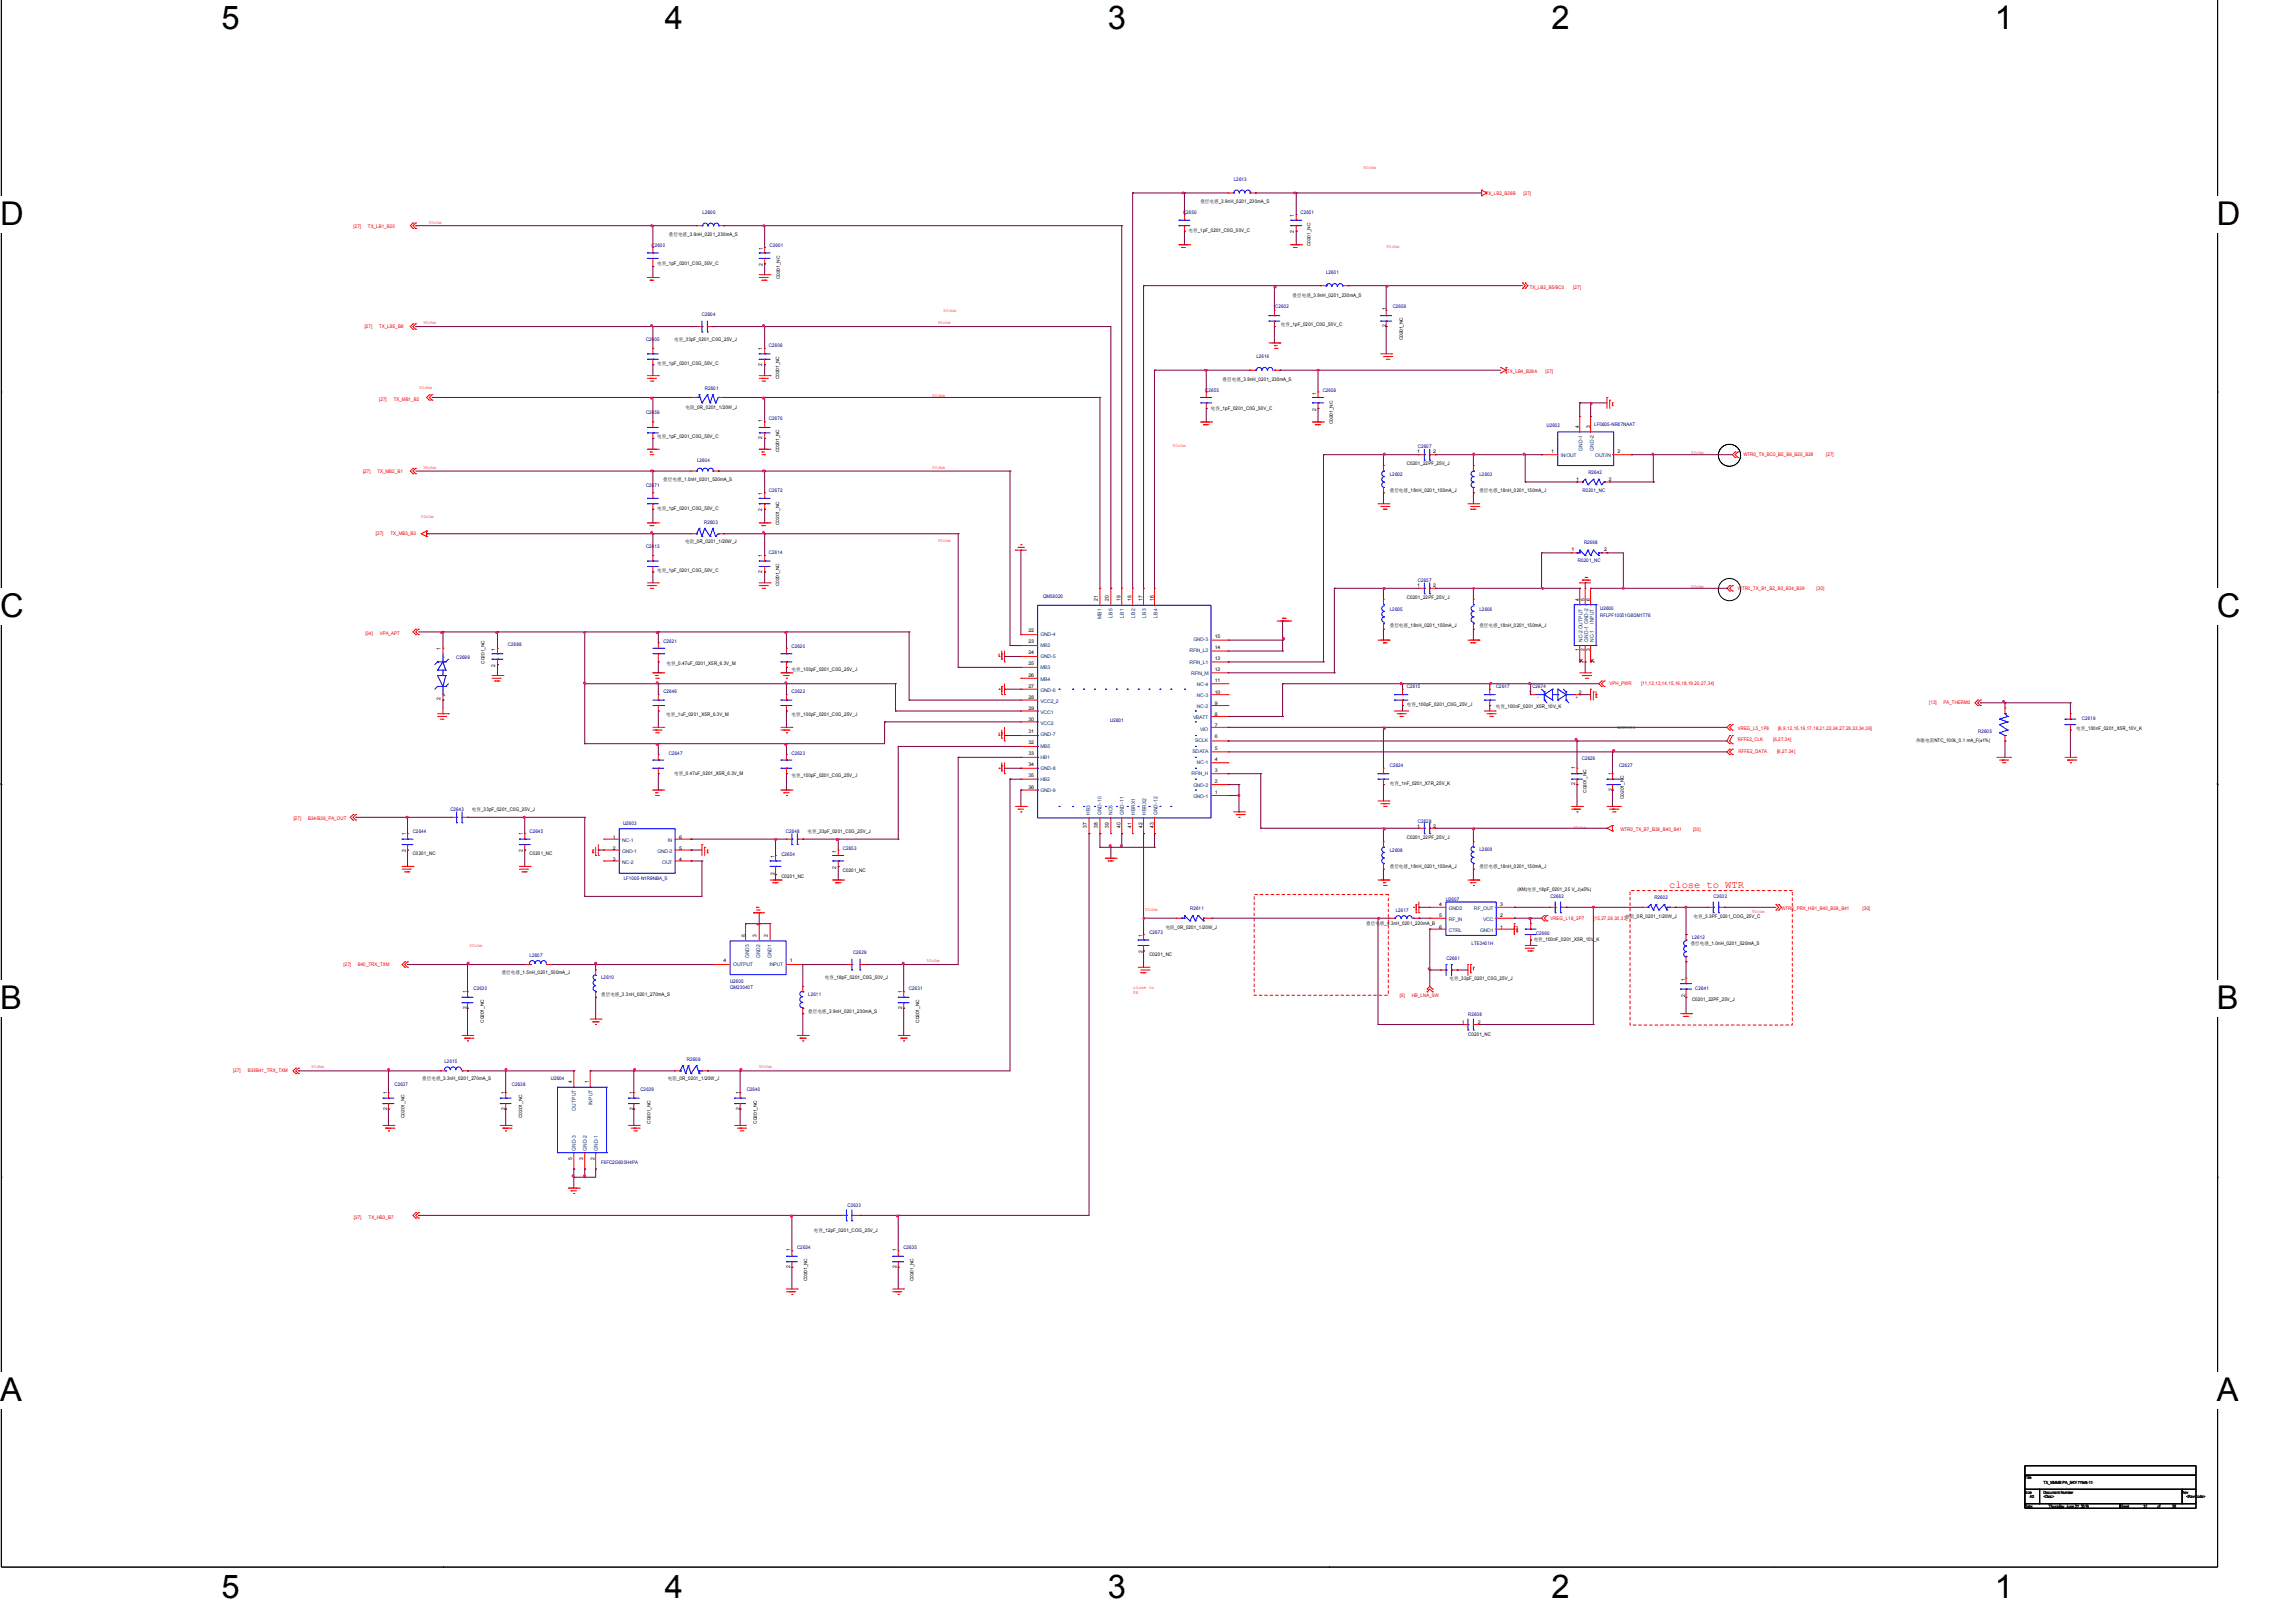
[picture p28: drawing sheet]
<svg xmlns="http://www.w3.org/2000/svg" width="297mm" height="210mm" viewBox="0 0 297 210" stroke-linecap="round" stroke-linejoin="round" font-family="sans-serif">
<defs><g id="words">
<g font-size="4.2">
<text x="28.7" y="3.8">5</text>
<text x="86" y="3.8">4</text>
<text x="143.4" y="3.8">3</text>
<text x="200.8" y="3.8">2</text>
<text x="258.1" y="3.8">1</text>
<text x="0" y="29.2">D</text>
<text x="286.9" y="29.2">D</text>
<text x="0" y="79.9">C</text>
<text x="286.9" y="79.9">C</text>
<text x="0" y="130.6">B</text>
<text x="286.9" y="130.6">B</text>
<text x="0" y="181.3">A</text>
<text x="286.9" y="181.3">A</text>
<text x="28.7" y="206.7">5</text>
<text x="86" y="206.7">4</text>
<text x="143.4" y="206.7">3</text>
<text x="200.8" y="206.7">2</text>
<text x="258.1" y="206.7">1</text>
</g>
<text font-size="1.4" fill="#f00" x="216" y="114.9">close to WTR</text>
<g font-size=".7">
<text x="167.4" y="28" transform="rotate(-90 167.4 28)">1</text>
<text x="98.7" y="34.4" transform="rotate(-90 98.7 34.4)">2</text>
<text x="98.7" y="32.3" transform="rotate(-90 98.7 32.3)">1</text>
<text x="167.4" y="30.1" transform="rotate(-90 167.4 30.1)">2</text>
<text x="179.4" y="40.2" transform="rotate(-90 179.4 40.2)">1</text>
<text x="98.6" y="47.4" transform="rotate(-90 98.6 47.4)">2</text>
<text x="98.6" y="45.3" transform="rotate(-90 98.6 45.3)">1</text>
<text x="179.4" y="42.3" transform="rotate(-90 179.4 42.3)">2</text>
<text x="170.3" y="53.2" transform="rotate(-90 170.3 53.2)">2</text>
<text x="170.3" y="51.1" transform="rotate(-90 170.3 51.1)">1</text>
<text x="98.6" y="56.8" transform="rotate(-90 98.6 56.8)">2</text>
<text x="98.6" y="54.7" transform="rotate(-90 98.6 54.7)">1</text>
<text x="204.3" y="55.4" transform="rotate(-90 204.3 55.4)">4</text>
<text x="205.8" y="55.4" transform="rotate(-90 205.8 55.4)">3</text>
<text x="98.6" y="64.1" transform="rotate(-90 98.6 64.1)">1</text>
<text x="98.6" y="66.2" transform="rotate(-90 98.6 66.2)">2</text>
<text x="98.6" y="74.2" transform="rotate(-90 98.6 74.2)">2</text>
<text x="98.6" y="72" transform="rotate(-90 98.6 72)">1</text>
<text x="142.1" y="77.8" transform="rotate(-90 142.1 77.8)">21</text>
<text x="143.5" y="77.8" transform="rotate(-90 143.5 77.8)">20</text>
<text x="145" y="77.8" transform="rotate(-90 145 77.8)">19</text>
<text x="146.4" y="77.8" transform="rotate(-90 146.4 77.8)">18</text>
<text x="147.9" y="77.8" transform="rotate(-90 147.9 77.8)">17</text>
<text x="149.3" y="77.8" transform="rotate(-90 149.3 77.8)">16</text>
<text x="204.3" y="77.8" transform="rotate(-90 204.3 77.8)">4</text>
<text x="205.1" y="77.8" transform="rotate(-90 205.1 77.8)">5</text>
<text x="205.8" y="77.8" transform="rotate(-90 205.8 77.8)">6</text>
<text x="57" y="84.1" transform="rotate(-90 57 84.1)">1</text>
<text x="64.1" y="86.3" transform="rotate(-90 64.1 86.3)">2</text>
<text x="64.1" y="84.2" transform="rotate(-90 64.1 84.2)">1</text>
<text x="204.3" y="84.3" transform="rotate(-90 204.3 84.3)">1</text>
<text x="205.1" y="84.3" transform="rotate(-90 205.1 84.3)">2</text>
<text x="205.8" y="84.3" transform="rotate(-90 205.8 84.3)">3</text>
<text x="57" y="90.6" transform="rotate(-90 57 90.6)">2</text>
<text x="203.8" y="101.6" transform="rotate(-90 203.8 101.6)">2</text>
<text x="203.8" y="99.5" transform="rotate(-90 203.8 99.5)">1</text>
<text x="208.7" y="100.2" transform="rotate(-90 208.7 100.2)">1</text>
<text x="140.6" y="107.1" transform="rotate(-90 140.6 107.1)">37</text>
<text x="142.1" y="107.1" transform="rotate(-90 142.1 107.1)">38</text>
<text x="143.5" y="107.1" transform="rotate(-90 143.5 107.1)">39</text>
<text x="145" y="107.1" transform="rotate(-90 145 107.1)">40</text>
<text x="146.4" y="107.1" transform="rotate(-90 146.4 107.1)">41</text>
<text x="147.9" y="107.1" transform="rotate(-90 147.9 107.1)">42</text>
<text x="149.3" y="107.1" transform="rotate(-90 149.3 107.1)">43</text>
<text x="208.7" y="102.4" transform="rotate(-90 208.7 102.4)">2</text>
<text x="52.5" y="110.2" transform="rotate(-90 52.5 110.2)">2</text>
<text x="52.5" y="108.1" transform="rotate(-90 52.5 108.1)">1</text>
<text x="67.6" y="110.2" transform="rotate(-90 67.6 110.2)">2</text>
<text x="67.6" y="108.1" transform="rotate(-90 67.6 108.1)">1</text>
<text x="100.2" y="113.2" transform="rotate(-90 100.2 113.2)">2</text>
<text x="100.2" y="111" transform="rotate(-90 100.2 111)">1</text>
<text x="108.2" y="112.4" transform="rotate(-90 108.2 112.4)">2</text>
<text x="108.2" y="110.3" transform="rotate(-90 108.2 110.3)">1</text>
<text x="96.5" y="121.2" transform="rotate(-90 96.5 121.2)">5</text>
<text x="97.9" y="121.2" transform="rotate(-90 97.9 121.2)">3</text>
<text x="99.4" y="121.2" transform="rotate(-90 99.4 121.2)">2</text>
<text x="147.9" y="123.3" transform="rotate(-90 147.9 123.3)">2</text>
<text x="147.9" y="121.2" transform="rotate(-90 147.9 121.2)">1</text>
<text x="60.4" y="130.6" transform="rotate(-90 60.4 130.6)">2</text>
<text x="60.4" y="128.5" transform="rotate(-90 60.4 128.5)">1</text>
<text x="116.8" y="130.6" transform="rotate(-90 116.8 130.6)">2</text>
<text x="116.8" y="128.5" transform="rotate(-90 116.8 128.5)">1</text>
<text x="218.1" y="129" transform="rotate(-90 218.1 129)">2</text>
<text x="218.1" y="126.9" transform="rotate(-90 218.1 126.9)">1</text>
<text x="50.1" y="143.6" transform="rotate(-90 50.1 143.6)">2</text>
<text x="50.1" y="141.5" transform="rotate(-90 50.1 141.5)">1</text>
<text x="65.4" y="143.6" transform="rotate(-90 65.4 143.6)">2</text>
<text x="65.4" y="141.5" transform="rotate(-90 65.4 141.5)">1</text>
<text x="74" y="140.1" transform="rotate(-90 74 140.1)">4</text>
<text x="76.2" y="140.1" transform="rotate(-90 76.2 140.1)">1</text>
<text x="82" y="143.6" transform="rotate(-90 82 143.6)">2</text>
<text x="82" y="141.5" transform="rotate(-90 82 141.5)">1</text>
<text x="95.8" y="143.6" transform="rotate(-90 95.8 143.6)">2</text>
<text x="95.8" y="141.5" transform="rotate(-90 95.8 141.5)">1</text>
<text x="74" y="150.2" transform="rotate(-90 74 150.2)">5</text>
<text x="75.5" y="150.2" transform="rotate(-90 75.5 150.2)">3</text>
<text x="76.9" y="150.2" transform="rotate(-90 76.9 150.2)">2</text>
<text x="102.3" y="161.9" transform="rotate(-90 102.3 161.9)">1</text>
<text x="116" y="161.9" transform="rotate(-90 116 161.9)">1</text>
<text x="102.3" y="164" transform="rotate(-90 102.3 164)">2</text>
<text x="116" y="164" transform="rotate(-90 116 164)">2</text>
</g>
<g font-size=".7" fill="#004080">
<text x="204.8" y="58.3" transform="rotate(-90 204.8 58.3)">GND-1</text>
<text x="206.2" y="58.3" transform="rotate(-90 206.2 58.3)">GND-2</text>
<text x="142.5" y="80.1" transform="rotate(-90 142.5 80.1)">MB1</text>
<text x="144" y="79.9" transform="rotate(-90 144 79.9)">LB5</text>
<text x="145.5" y="79.9" transform="rotate(-90 145.5 79.9)">LB1</text>
<text x="146.9" y="79.9" transform="rotate(-90 146.9 79.9)">LB2</text>
<text x="148.3" y="79.9" transform="rotate(-90 148.3 79.9)">LB3</text>
<text x="149.8" y="79.9" transform="rotate(-90 149.8 79.9)">LB4</text>
<text x="204.8" y="83" transform="rotate(-90 204.8 83)">NC-2OUTPUT</text>
<text x="205.5" y="83" transform="rotate(-90 205.5 83)">GND-1 GND-2</text>
<text x="206.2" y="83" transform="rotate(-90 206.2 83)">NC-1</text>
<text x="206.2" y="80.7" transform="rotate(-90 206.2 80.7)">INPUT</text>
<text x="141.1" y="105.5" transform="rotate(-90 141.1 105.5)">HB3</text>
<text x="142.5" y="105.5" transform="rotate(-90 142.5 105.5)">GND-10</text>
<text x="144" y="105.5" transform="rotate(-90 144 105.5)">NC5</text>
<text x="145.5" y="105.5" transform="rotate(-90 145.5 105.5)">GND-11</text>
<text x="146.9" y="105.5" transform="rotate(-90 146.9 105.5)">HBRX1</text>
<text x="148.3" y="105.5" transform="rotate(-90 148.3 105.5)">HBRX2</text>
<text x="149.8" y="105.5" transform="rotate(-90 149.8 105.5)">GND-12</text>
<text x="96.9" y="124" transform="rotate(-90 96.9 124)">GND3</text>
<text x="98.4" y="124" transform="rotate(-90 98.4 124)">GND2</text>
<text x="99.8" y="124" transform="rotate(-90 99.8 124)">GND1</text>
<text x="74.5" y="143.7" transform="rotate(-90 74.5 143.7)">OUTPUT</text>
<text x="76.7" y="143" transform="rotate(-90 76.7 143)">INPUT</text>
<text x="74.5" y="148.9" transform="rotate(-90 74.5 148.9)">GND-3</text>
<text x="75.9" y="148.9" transform="rotate(-90 75.9 148.9)">GND-2</text>
<text x="77.4" y="148.9" transform="rotate(-90 77.4 148.9)">GND-1</text>
</g>
<g font-size=".6" fill="#000080">
<text x="159.7" y="23.4">L2613</text>
<text x="90.9" y="27.7">L2600</text>
<text x="153.1" y="27.7">C2650</text>
<text x="168.3" y="27.7">C2651</text>
<text x="84.3" y="32">C2600</text>
<text x="99.6" y="31.9">C2601</text>
<text x="171.6" y="35.5">L2601</text>
<text x="90.8" y="40.9">C2604</text>
<text x="165" y="39.8">C2602</text>
<text x="180.2" y="39.8">C2658</text>
<text x="83.6" y="44.2">C2605</text>
<text x="99.5" y="44.9">C2606</text>
<text x="162.6" y="46.4">L2616</text>
<text x="83.6" y="53.6">C2659</text>
<text x="91.2" y="50.5">R2601</text>
<text x="156" y="50.7">C2655</text>
<text x="171.2" y="50.7">C2656</text>
<text x="90.2" y="59.7">L2604</text>
<text x="99.5" y="54.3">C2670</text>
<text x="183.5" y="57.9">C2607</text>
<text x="200.1" y="55.2">U2602</text>
<text x="206.3" y="55.2">LF0605-NR87NAAT</text>
<text x="83.6" y="63">C2671</text>
<text x="99.5" y="63.7">C2672</text>
<text x="179.9" y="61.6">L2602</text>
<text x="191.5" y="61.6">L2603</text>
<text x="204.8" y="63.7">R0201_NC</text>
<text x="205.6" y="61.3">R2642</text>
<text x="83.6" y="71">C2613</text>
<text x="91.1" y="67.9">R2603</text>
<text x="99.5" y="71.7">C2614</text>
<text x="205" y="70.4">R2668</text>
<text x="135" y="77.3">QM56020</text>
<text x="183.5" y="75.3">C2657</text>
<text x="204.2" y="72.8">R0201_NC</text>
<text x="65.7" y="83.6">C2688</text>
<text x="85.8" y="83.2">C2621</text>
<text x="102.4" y="83.9">C2620</text>
<text x="179.9" y="79">L2605</text>
<text x="191.5" y="79">L2606</text>
<text x="207.1" y="78.9">U2600</text>
<text x="207.1" y="79.8">RFLPF10051G8DM1T76</text>
<text x="59" y="85.2">C2699</text>
<text x="85.8" y="89.7">C2646</text>
<text x="102.4" y="89.7">C2622</text>
<text x="182.1" y="89.1">C2615</text>
<text x="193.6" y="89.1">C2617</text>
<text x="198.3" y="89.1">C2674</text>
<text x="143.7" y="93.4">U2601</text>
<text x="256" y="94.8">R2605</text>
<text x="269.4" y="93.2">C2619</text>
<text x="86.6" y="97.7">C2647</text>
<text x="102.4" y="97.7">C2623</text>
<text x="179.9" y="99.2">C2624</text>
<text x="204.7" y="98.4">C2626</text>
<text x="209.5" y="99.2">C2627</text>
<text x="53.4" y="107.7">C2644</text>
<text x="58.3" y="104.9">C2643</text>
<text x="68.5" y="107.7">C2645</text>
<text x="80.6" y="106.8">U2603</text>
<text x="101.7" y="107.8">C2648</text>
<text x="183.5" y="106.4">C2628</text>
<text x="80.7" y="113.9">LF1005-N1R9NBA_S</text>
<text x="101.1" y="110.7">C2654</text>
<text x="109.1" y="110">C2653</text>
<text x="179.9" y="110.2">L2608</text>
<text x="191.5" y="110.1">L2609</text>
<text x="154" y="117.8">R2611</text>
<text x="180.6" y="118.1">L2617</text>
<text x="187.1" y="116.5">U2607</text>
<text x="200.6" y="116.2">C2662</text>
<text x="214.1" y="116.3">R2602</text>
<text x="221.8" y="116.2">C2632</text>
<text x="68.5" y="123.8">L2607</text>
<text x="110.4" y="123.4">C2629</text>
<text x="148.7" y="120.8">C2673</text>
<text x="187.2" y="124.2">C2661</text>
<text x="190.4" y="122.3">LTE3401H</text>
<text x="198.8" y="121">C2660</text>
<text x="219" y="121.5">L2612</text>
<text x="61.3" y="128.1">C2630</text>
<text x="77.8" y="126.7">L2610</text>
<text x="94.5" y="127.1">U2605</text>
<text x="94.5" y="128">QM23040T</text>
<text x="104.6" y="128.9">L2611</text>
<text x="117.6" y="128.1">C2631</text>
<text x="190" y="131.4">R2608</text>
<text x="219.4" y="128.1">C2641</text>
<text x="57.5" y="137.5">L2615</text>
<text x="88.9" y="137.3">R2609</text>
<text x="51" y="140.5">C2637</text>
<text x="66.2" y="140.5">C2638</text>
<text x="71.3" y="139.7">U2604</text>
<text x="82.9" y="141.2">C2639</text>
<text x="96.6" y="141.2">C2640</text>
<text x="77.8" y="150.6">F6FC2G600H4PA</text>
<text x="103.2" y="161.6">C2634</text>
<text x="109.7" y="156.2">C2633</text>
<text x="116.9" y="161.6">C2635</text>
</g>
<g font-size=".6" fill="#f00">
<text x="176.4" y="21.8">50ohm</text>
<text x="45.8" y="29.5">[27]</text>
<text x="47.6" y="29.5">TX_LB1_B20</text>
<text x="55.5" y="29">50ohm</text>
<text x="192.3" y="25.3">TX_LB2_B28B</text>
<text x="197.2" y="25.3">[27]</text>
<text x="179.4" y="32.1">50ohm</text>
<text x="54.7" y="41.9">50ohm</text>
<text x="121.3" y="41.9">50ohm</text>
<text x="122.1" y="40.4">50ohm</text>
<text x="198" y="37.4">TX_LB3_B5/BC0</text>
<text x="203.6" y="37.4">[27]</text>
<text x="47.2" y="42.4">[27]</text>
<text x="49.1" y="42.4">TX_LB5_B8</text>
<text x="49.1" y="51.9">[27]</text>
<text x="51" y="51.9">TX_MB1_B2</text>
<text x="54.2" y="50.3">50ohm</text>
<text x="120.6" y="51.3">50ohm</text>
<text x="195.1" y="48.2">TX_LB4_B28A</text>
<text x="200" y="48.2">[27]</text>
<text x="151.7" y="57.8">50ohm</text>
<text x="218.8" y="58.8">50ohm</text>
<text x="225.6" y="59">WTR0_TX_BC0_B5_B8_B20_B28</text>
<text x="236.3" y="59">[27]</text>
<text x="47" y="61.3">[27]</text>
<text x="48.8" y="61.3">TX_MB2_B1</text>
<text x="54.7" y="60.7">50ohm</text>
<text x="120.6" y="60.7">50ohm</text>
<text x="48.6" y="69.2">[27]</text>
<text x="50.5" y="69.2">TX_MB3_B3</text>
<text x="54.4" y="67">50ohm</text>
<text x="121.3" y="70.1">50ohm</text>
<text x="218.8" y="76.1">50ohm</text>
<text x="224.9" y="76.4">WTR0_TX_B1_B2_B3_B34_B39</text>
<text x="235.1" y="76.4">[30]</text>
<text x="47.3" y="82.2">[34]</text>
<text x="49.1" y="82.2">VPA_APT</text>
<text x="208.3" y="88.7">VPH_PWR</text>
<text x="212.4" y="88.7">[11,12,13,14,15,16,18,19,20,27,34]</text>
<text x="224.9" y="94.5">VREG_L5_1P8</text>
<text x="224.9" y="95.9">RFFE2_CLK</text>
<text x="229.5" y="95.9">[6,27,34]</text>
<text x="230.1" y="94.5">[6,9,12,15,16,17,18,21,22,24,27,28,33,34,36]</text>
<text x="249.7" y="91.1">[13]</text>
<text x="251.5" y="91.1">PA_THERM0</text>
<text x="225" y="97.4">RFFE2_DATA</text>
<text x="230" y="97.4">[6,27,34]</text>
<text x="38" y="106">[27]</text>
<text x="39.9" y="106">B34/B39_PA_OUT</text>
<text x="203.6" y="107.3">50ohm</text>
<text x="209.7" y="107.5">WTR0_TX_B7_B38_B40_B41</text>
<text x="219.1" y="107.5">[30]</text>
<text x="148.1" y="117.9">50ohm</text>
<text x="200.6" y="119.1">VREG_L18_2P7</text>
<text x="206.2" y="119.1">[15,27,28,30,33]</text>
<text x="226.7" y="118.1">50ohm</text>
<text x="230.5" y="117.7">WTR0_PRX_HB1_B40_B38_B41</text>
<text x="241" y="117.7">[30]</text>
<text x="44.4" y="125">[27]</text>
<text x="46.3" y="125">B40_TRX_TXM</text>
<text x="60.8" y="122.5">50ohm</text>
<text x="119.9" y="124.4">50ohm</text>
<text x="146.7" y="128">close to</text>
<text x="146.7" y="128.7">PA</text>
<text x="181.2" y="128.9">[6]</text>
<text x="182.7" y="128.9">HB_LNA_SW</text>
<text x="30.2" y="138.7">[27]</text>
<text x="32.1" y="138.7">B38B41_TRX_TXM</text>
<text x="40.3" y="138.2">50ohm</text>
<text x="98.2" y="138.2">50ohm</text>
<text x="45.8" y="157.7">[27]</text>
<text x="47.7" y="157.7">TX_HB3_B7</text>
</g>
<g font-size=".6">
<text x="155.3" y="26.3">叠层电感_3.9nH_0201_230mA_S</text>
<text x="85" y="34.3">电容_1pF_0201_C0G_50V_C</text>
<text x="86.6" y="30.6">叠层电感_3.9nH_0201_230mA_S</text>
<text x="153.8" y="30.1">电容_1pF_0201_C0G_50V_C</text>
<text x="169.6" y="31.8" transform="rotate(-90 169.6 31.8)">C0201_NC</text>
<text x="100.9" y="36.1" transform="rotate(-90 100.9 36.1)">C0201_NC</text>
<text x="167.3" y="38.4">叠层电感_3.9nH_0201_230mA_S</text>
<text x="85" y="47.2">电容_1pF_0201_C0G_50V_C</text>
<text x="87.2" y="44.2">电容_33pF_0201_C0G_25V_J</text>
<text x="165.8" y="42.2">电容_1pF_0201_C0G_50V_C</text>
<text x="181.6" y="44" transform="rotate(-90 181.6 44)">C0201_NC</text>
<text x="88.7" y="52.9">电阻_0R_0201_1/20W_J</text>
<text x="100.8" y="49.1" transform="rotate(-90 100.8 49.1)">C0201_NC</text>
<text x="156.7" y="53">电容_1pF_0201_C0G_50V_C</text>
<text x="158.2" y="49.2">叠层电感_3.9nH_0201_230mA_S</text>
<text x="85" y="56.6">电容_1pF_0201_C0G_50V_C</text>
<text x="100.8" y="58.5" transform="rotate(-90 100.8 58.5)">C0201_NC</text>
<text x="172.5" y="54.9" transform="rotate(-90 172.5 54.9)">C0201_NC</text>
<text x="183.4" y="58.6">1</text>
<text x="185.5" y="58.6">2</text>
<text x="200.7" y="58.6">1</text>
<text x="209.3" y="58.6">2</text>
<text x="85.8" y="62.3">叠层电感_1.0nH_0201_520mA_S</text>
<text x="179.9" y="63.7">叠层电感_18nH_0201_150mA_J</text>
<text x="182.1" y="60.1">C0201_22PF_25V_J</text>
<text x="191.5" y="63.7">叠层电感_18nH_0201_150mA_J</text>
<text x="204" y="62.2">1</text>
<text x="208.2" y="62.2">2</text>
<text x="85" y="66">电容_1pF_0201_C0G_50V_C</text>
<text x="88.7" y="70.2">电阻_0R_0201_1/20W_J</text>
<text x="100.8" y="67.9" transform="rotate(-90 100.8 67.9)">C0201_NC</text>
<text x="203.4" y="71.3">1</text>
<text x="207.6" y="71.3">2</text>
<text x="85" y="74">电容_1pF_0201_C0G_50V_C</text>
<text x="100.8" y="75.9" transform="rotate(-90 100.8 75.9)">C0201_NC</text>
<text x="182.1" y="77.5">C0201_22PF_25V_J</text>
<text x="183.4" y="76">1</text>
<text x="185.5" y="76">2</text>
<text x="133.1" y="81.8">22</text>
<text x="133.1" y="83.2">23</text>
<text x="157.2" y="83.9">14</text>
<text x="157.2" y="82.5">15</text>
<text x="179.9" y="81.2">叠层电感_18nH_0201_150mA_J</text>
<text x="191.5" y="81.2">叠层电感_18nH_0201_150mA_J</text>
<text x="62.7" y="85.9" transform="rotate(-90 62.7 85.9)">C0201_NC</text>
<text x="86.3" y="86.1">电容_0.47uF_0201_X5R_6.3V_M</text>
<text x="102.4" y="86.8">电容_100pF_0201_C0G_25V_J</text>
<text x="133.1" y="84.7">24</text>
<text x="133.1" y="86.1">25</text>
<text x="133.1" y="87.6">26</text>
<text x="133.1" y="89">27</text>
<text x="157.2" y="89.7">10</text>
<text x="157.2" y="88.3">11</text>
<text x="157.2" y="86.8">12</text>
<text x="157.2" y="85.4">13</text>
<text x="197.9" y="89.7">1</text>
<text x="204.3" y="89.7">2</text>
<text x="86.2" y="92.6">电容_1uF_0201_X5R_6.3V_M</text>
<text x="102.4" y="92.6">电容_100pF_0201_C0G_25V_J</text>
<text x="133.1" y="90.5">28</text>
<text x="133.1" y="91.9">29</text>
<text x="133.1" y="93.3">30</text>
<text x="133.1" y="94.8">31</text>
<text x="157.2" y="95.5">6</text>
<text x="157.2" y="94.1">7</text>
<text x="157.2" y="92.6">8</text>
<text x="157.2" y="91.2">9</text>
<text x="182.1" y="91.4">电容_100pF_0201_C0G_25V_J</text>
<text x="193.6" y="91.7">电容_100nF_0201_X5R_10V_K</text>
<text x="209.3" y="94.3">ESD5651</text>
<text x="268.7" y="94.4">电容_100nF_0201_X5R_10V_K</text>
<text x="87.2" y="100.3">电容_0.47uF_0201_X5R_6.3V_M</text>
<text x="102.4" y="100.6">电容_100pF_0201_C0G_25V_J</text>
<text x="133.1" y="96.3">32</text>
<text x="133.1" y="97.7">33</text>
<text x="133.1" y="99.1">34</text>
<text x="133.1" y="100.6">35</text>
<text x="157.2" y="101.3">2</text>
<text x="157.2" y="99.9">3</text>
<text x="157.2" y="98.4">4</text>
<text x="157.2" y="97">5</text>
<text x="179.9" y="101.5">电容_1nF_0201_X7R_25V_K</text>
<text x="248" y="96">热敏电阻NTC_100k_0.1 mA_F(±1%)</text>
<text x="61.1" y="104.9">电容_33pF_0201_C0G_25V_J</text>
<text x="104.5" y="107.8">电容_33pF_0201_C0G_25V_J</text>
<text x="133.1" y="102.1">36</text>
<text x="157.2" y="102.8">1</text>
<text x="183.4" y="107.1">1</text>
<text x="185.5" y="107.1">2</text>
<text x="205.3" y="102.6" transform="rotate(-90 205.3 102.6)">C0201_NC</text>
<text x="210.1" y="103.4" transform="rotate(-90 210.1 103.4)">C0201_NC</text>
<text x="53.4" y="110.6">C0201_NC</text>
<text x="68.5" y="110.6">C0201_NC</text>
<text x="79.3" y="108.5">1</text>
<text x="79.3" y="109.9">2</text>
<text x="79.3" y="111.4">3</text>
<text x="87.9" y="111.4">4</text>
<text x="87.9" y="109.9">5</text>
<text x="87.9" y="108.5">6</text>
<text x="101.1" y="113.6">C0201_NC</text>
<text x="109.1" y="112.9">C0201_NC</text>
<text x="179.9" y="112.4">叠层电感_18nH_0201_150mA_J</text>
<text x="182.1" y="108.6">C0201_22PF_25V_J</text>
<text x="191.5" y="112.3">叠层电感_18nH_0201_150mA_J</text>
<text x="176.8" y="119.7">叠层电感_4.3nH_0201_220mA_B</text>
<text x="186.3" y="117.3">4</text>
<text x="186.3" y="118.7">5</text>
<text x="194.1" y="118.7">2</text>
<text x="194.1" y="117.3">3</text>
<text x="196.4" y="115.3">(XM)电容_18pF_0201_25 V_J(±5%)</text>
<text x="210.3" y="118.7">电阻_0R_0201_1/20W_J</text>
<text x="219.2" y="118.8">电容_3.3PF_0201_COG_25V_C</text>
<text x="64.9" y="126">叠层电感_1.5nH_0201_500mA_J</text>
<text x="93.6" y="124.5">4</text>
<text x="102.2" y="124.5">1</text>
<text x="148.7" y="123.7">C0201_NC</text>
<text x="150.9" y="120.2">电阻_0R_0201_1/20W_J</text>
<text x="186.3" y="120.1">6</text>
<text x="194.1" y="120.1">1</text>
<text x="198.5" y="121.8">电容_100nF_0201_X5R_10V_K</text>
<text x="218.8" y="122.3">叠层电感_1.0nH_0201_520mA_S</text>
<text x="77.8" y="128.9">叠层电感_3.3nH_0201_270mA_S</text>
<text x="104.6" y="131">叠层电感_3.9nH_0201_230mA_S</text>
<text x="106.8" y="126.7">电容_18pF_0201_C0G_50V_J</text>
<text x="187.6" y="126.8">电容_33pF_0201_C0G_25V_J</text>
<text x="219" y="129.5">C0201_22PF_25V_J</text>
<text x="62.6" y="132.3" transform="rotate(-90 62.6 132.3)">C0201_NC</text>
<text x="118.9" y="132.3" transform="rotate(-90 118.9 132.3)">C0201_NC</text>
<text x="189.2" y="132.5">1</text>
<text x="190" y="134">C0201_NC</text>
<text x="191.3" y="132.5">2</text>
<text x="54.6" y="139.7">叠层电感_3.3nH_0201_270mA_S</text>
<text x="86.4" y="139.7">电阻_0R_0201_1/20W_J</text>
<text x="52.4" y="144.7" transform="rotate(-90 52.4 144.7)">C0201_NC</text>
<text x="67.6" y="144.7" transform="rotate(-90 67.6 144.7)">C0201_NC</text>
<text x="84.2" y="145.4" transform="rotate(-90 84.2 145.4)">C0201_NC</text>
<text x="98" y="145.4" transform="rotate(-90 98 145.4)">C0201_NC</text>
<text x="105.3" y="159.4">电容_12pF_0201_COG_25V_J</text>
<text x="104.5" y="165.8" transform="rotate(-90 104.5 165.8)">C0201_NC</text>
<text x="118.2" y="165.8" transform="rotate(-90 118.2 165.8)">C0201_NC</text>
<text x="262" y="191.4">Title</text>
<text x="262" y="193.3">Size</text>
<text x="262" y="195.1">Date:</text>
<text x="262.7" y="193.9">A0</text>
<text x="264.4" y="193.3">Document Number</text>
<text x="264.4" y="193.9">&lt;Doc&gt;</text>
<text x="264.4" y="192">TX_MMMB PA_SKY77645-11</text>
<text x="265.2" y="195.1">Thursday, June 27, 2019</text>
<text x="274.3" y="195.1">Sheet</text>
<text x="277.4" y="195.1">31</text>
<text x="279.2" y="195.1">of</text>
<text x="281.1" y="195.1">38</text>
<text x="282.3" y="193.3">Rev</text>
<text x="282.9" y="193.9">&lt;RevCode&gt;</text>
</g>
<g font-size=".6" fill="#004080">
<text x="202" y="59.1">IN/OUT</text>
<text x="206.4" y="59.1">OUT/IN</text>
<text x="134.7" y="82.3">GND-4</text>
<text x="134.7" y="83.7">MB2</text>
<text x="154.4" y="83">GND-3</text>
<text x="57.7" y="85.1" transform="rotate(-90 57.7 85.1)">-</text>
<text x="134.7" y="85.1">GND-5</text>
<text x="134.7" y="86.6">MB3</text>
<text x="134.7" y="88.1">MB4</text>
<text x="134.7" y="89.5">GND-6</text>
<text x="153.9" y="85.9">RFIN_L1</text>
<text x="153.9" y="84.4">RFIN_L2</text>
<text x="154.1" y="87.3">RFIN_M</text>
<text x="154.9" y="88.8">NC-4</text>
<text x="57.7" y="90.2" transform="rotate(-90 57.7 90.2)">+</text>
<text x="134.7" y="90.9">VCC2_2</text>
<text x="134.7" y="92.4">VCC1</text>
<text x="134.7" y="93.8">VCC2</text>
<text x="134.7" y="95.3">GND-7</text>
<text x="154.4" y="93.1">VBATT</text>
<text x="154.9" y="91.7">NC-2</text>
<text x="154.9" y="90.2">NC-3</text>
<text x="155.3" y="94.5">VIO</text>
<text x="199" y="90.4">-</text>
<text x="203.9" y="90.4">+</text>
<text x="134.7" y="96.7">MB5</text>
<text x="134.7" y="98.2">HB1</text>
<text x="134.7" y="99.6">GND-8</text>
<text x="134.7" y="101">HB2</text>
<text x="154.2" y="100.3">RFIN_H</text>
<text x="154.3" y="97.5">SDATA</text>
<text x="154.4" y="101.8">GND-2</text>
<text x="154.7" y="96">SCLK</text>
<text x="154.9" y="98.9">NC-1</text>
<text x="134.7" y="102.5">GND-9</text>
<text x="154.4" y="103.3">GND-1</text>
<text x="80.5" y="109">NC-1</text>
<text x="80.5" y="110.4">GND-1</text>
<text x="80.5" y="111.8">NC-2</text>
<text x="85.1" y="110.4">GND-2</text>
<text x="85.7" y="111.8">OUT</text>
<text x="86.4" y="109">IN</text>
<text x="187.5" y="117.7">GND2</text>
<text x="187.5" y="119.2">RF_IN</text>
<text x="190.8" y="117.7">RF_OUT</text>
<text x="191.9" y="119.2">VCC</text>
<text x="94.9" y="125">OUTPUT</text>
<text x="99.6" y="125">INPUT</text>
<text x="187.5" y="120.6">CTRL</text>
<text x="191.6" y="120.6">GND1</text>
</g>
</g></defs>
<path d="M.2 -.1v202.9h286.8v-202.9" fill="none" stroke="#000" stroke-width=".13"/>
<g fill="#fff">
<path d="M28.7 0h2.3v4.7h-2.3z"/>
<path d="M28.7 202.9h2.3v4.7h-2.3z"/>
</g>
<path d="M57.3 202.8h.1" fill="none" stroke="#000" stroke-width=".13"/>
<g fill="#fff">
<path d="M86 0h2.4v4.7h-2.4z"/>
<path d="M86 202.9h2.4v4.7h-2.4z"/>
</g>
<path d="M114.8 202.8h.1" fill="none" stroke="#000" stroke-width=".13"/>
<g fill="#fff">
<path d="M143.4 0h2.4v4.7h-2.4z"/>
<path d="M143.4 202.9h2.4v4.7h-2.4z"/>
</g>
<path d="M172 202.8h.1" fill="none" stroke="#000" stroke-width=".13"/>
<g fill="#fff">
<path d="M200.8 0h2.4v4.7h-2.4z"/>
<path d="M200.8 202.9h2.4v4.7h-2.4z"/>
</g>
<path d="M229.5 202.8h.1" fill="none" stroke="#000" stroke-width=".13"/>
<g fill="#fff">
<path d="M258.1 0h2.4v4.7h-2.4z"/>
<path d="M258.1 202.9h2.4v4.7h-2.4z"/>
<path d="M0 25.4h3v4.7h-3z"/>
<path d="M286.9 25.4h3v4.7h-3z"/>
<path d="M0 76.1h3v4.7h-3z"/>
<path d="M286.9 76.1h3v4.7h-3z"/>
</g>
<path d="M.2 50.7h.1M287 50.7h.1" fill="none" stroke="#000" stroke-width=".13"/>
<g fill="#fff">
<path d="M0 126.8h2.8v4.7h-2.8z"/>
<path d="M286.9 126.8h2.8v4.7h-2.8z"/>
</g>
<path d="M.2 101.5h.1M287 101.5h.1" fill="none" stroke="#000" stroke-width=".13"/>
<g fill="#fff">
<path d="M-.1 177.5h2.9v4.7h-2.9z"/>
<path d="M286.8 177.5h2.9v4.7h-2.9z"/>
</g>
<g fill="none" stroke="#000" stroke-width=".13">
<path d="M.2 152.3h.1M287 152.3h.1M262 189.7h22.2v1.2h-22.2zM262 190.9h22.2v1.8h-22.2zM262 192.7h1.9v1.9h-1.9zM262 194.6h12.4v.6h-12.4zM263.9 192.7h18.5v1.9h-18.5zM274.4 194.6h9.8v.6h-9.8zM282.4 192.7h1.8v1.9h-1.8z"/>
<circle cx="223.8" cy="58.9" r="1.43"/>
<circle cx="223.8" cy="76.3" r="1.44"/>
</g>
<path d="M162.3 115.7h17.4v13.1h-17.4zM210.9 115.2h21v17.4h-21z" fill="none" stroke="#f00" stroke-width=".13" stroke-dasharray=".4 .4 .4 .4 .4 .4 .4 .4"/>
<g fill="none" stroke="#f00" stroke-width=".13">
<path d="M53.4 28.8h.1M53.4 29.6h.1M53.4 28.8l-.3 .4 .3 .4M53.8 28.8h.1M53.8 29.6h.1M53.8 28.8l-.4 .4 .4 .4M83.8 35.9h1.4M84.1 36.3h.1M84.1 36.3h.4M84.5 36.3h.1M84.5 32h.1M84.5 34.5h.1"/>
<path d="M84.5 32v.7M84.5 33.4v1.1M84.8 35.9h.1M85.2 35.9h.1M90.1 29.2h.1M90.1 29.2h.7M93 29.2h.7M93.7 29.2h.1M98.2 35.9h1.1M98.2 35.6h1.5M98.6 36.3h.1M98.6 36.3h.7"/>
<path d="M99 36.3h.1M99 32h.1M99 34.1h.1M99 32v.7M99 33.4v.7M99.3 35.9h.1M99.7 35.6h.1M152.6 31.7h1.4M152.9 32h.1M152.9 32h.4M153.3 32h.1M153.3 27.8h.1"/>
<path d="M153.3 29.9h.1M153.3 27.8v.7M153.3 29.2v.7M153.6 31.7h.1M154 31.7h.1M158.9 25h.1M158.9 25h.7M161.7 25h.8M162.5 25h.1M167 31.7h1.5M167.4 32h.1M167.4 32h.3"/>
<path d="M167.7 32h.1M167.7 27.8h.1M167.7 29.9h.1M167.7 27.8v.7M167.7 29.2v.7M168.1 31.7h.1M168.5 31.7h.1M170.9 37h.1M170.9 37h.7M173.7 37h.7M174.4 37h.1M191.7 24.6h.1"/>
<path d="M191.7 25.3h.1M191.7 24.6l.7 .4-.7 .3M191.7 24.6v.7M197 37.3h.1M197 36.6h.1M197 36.6l.4 .4-.4 .3M197.4 37.3h.1M197.4 36.6h.1M197.4 36.6l.3 .4-.3 .3M53.4 41.9h.1M53.4 42.6h.1M53.4 41.9l-.3 .4 .3 .3"/>
<path d="M53.8 41.9h.1M53.8 42.6h.1M53.8 41.9l-.4 .4 .4 .3M55.6 51.1h.1M55.6 51.8h.1M55.6 51.1l-.4 .3 .4 .4M55.9 51.1h.1M55.9 51.8h.1M55.9 51.1l-.3 .3 .3 .4M83.8 58.1h1.4M83.8 48.6h1.4M83.8 49h1"/>
<path d="M84.1 58.5h.1M84.1 49h.1M84.1 58.5h.4M84.1 58.8h.4M84.1 49.3h.4M84.5 58.8h.1M84.5 49.3h.1M84.5 45.1h.1M84.5 47.2h.1M84.5 54.6h.1M84.5 56.7h.1M84.5 45.1v.7"/>
<path d="M84.5 46.5v.7M84.5 54.6v.7M84.5 56v.7M84.8 58.1h.1M84.8 49h.1M85.2 58.1h.1M85.2 48.6h.1M89.4 51.4h.1M89.4 51.4h.7M90.1 42.3h.1M90.1 42.3h.7M91.5 42.3h.8"/>
<path d="M92.3 42.3h.1M93 51.4h.7M93.7 51.4h.1M98.2 58.1h1.5M98.2 48.6h1.5M98.2 49h1.1M98.6 58.5h.1M98.6 49h.1M98.6 58.5h.4M98.6 58.8h.4M98.6 49.3h.4M99 58.8h.1"/>
<path d="M99 49.3h.1M99 45.1h.1M99 47.2h.1M99 54.6h.1M99 56.7h.1M99 45.1v.7M99 46.5v.7M99 54.6v.7M99 56v.7M99.3 58.1h.1M99.3 49h.1M99.7 58.1h.1"/>
<path d="M99.7 48.6h.1M155.4 54.6h1.4M155.8 55h.1M155.8 55h.7M156.1 55h.1M156.1 50.7h.1M156.1 52.8h.1M156.1 50.7v.7M156.1 52.1v.7M156.5 54.6h.1M156.8 54.6h.1M161.7 47.9h.1"/>
<path d="M161.7 47.9h.8M164.2 44.4h1.4M164.9 44.7h.1M164.9 40.1h.1M164.9 42.3h.1M164.9 44.7h.4M164.9 45.1h.4M164.9 47.9h.7M164.9 40.1v.7M164.9 41.5v.8M165.3 45.1h.1M165.6 44.4h.1"/>
<path d="M165.6 47.9h.1M169.9 54.6h1.4M170.2 55h.1M170.2 55h.7M170.6 55h.1M170.6 50.7h.1M170.6 52.8h.1M170.6 50.7v.7M170.6 52.1v.7M170.9 54.6h.1M171.3 54.6h.1M178.7 45.8h1.4"/>
<path d="M179 46.1h1.1M179.4 46.1h.1M179.4 40.1h.1M179.4 42.3h.1M179.4 46.5h.3M179.4 40.1v.7M179.4 41.5v.8M179.7 46.5h.1M180.1 45.8h.1M180.1 46.1h.1M183.6 58.8h.1M183.6 58.8h.7"/>
<path d="M185 58.8h.7M185.7 58.8h.1M194.2 47.5h.1M194.2 48.3h.1M194.2 47.5l.7 .4-.7 .4M194.9 47.5h.1M194.9 48.3h.1M194.9 47.5v.8M199.5 58.8h.1M199.5 58.8h2.1M204.4 53.9h.1M204.4 53.9v2.1"/>
<path d="M205.8 53.9h.1M205.8 53.9v2.1M208 51.4h.1M208 51.4v1.4M208.3 51.8h.1M208.3 51.8v1M208.7 52.5h.1M208.7 52.1h.1M208.7 52.1v.4M208.7 58.8h2.4M211.1 58.8h.1M224.5 58.5h.1"/>
<path d="M224.5 59.2h.1M224.5 58.5l-.3 .3 .3 .4M224.9 59.2h.1M224.9 58.5h.1M224.9 58.5l-.4 .3 .4 .4M53.4 60.6h.1M53.4 61.3h.1M53.4 60.6l-.3 .4 .3 .3M53.8 60.6h.1M53.8 61.3h.1M53.8 60.6l-.4 .4 .4 .3M55.2 68.7h.1"/>
<path d="M55.2 69.4h.1M55.2 68.7l-.7 .4 .7 .3M55.2 68.7v.7M83.8 75.4h1.4M83.8 75.8h1M83.8 67.7h1.4M84.1 75.8h.1M84.1 68h.1M84.1 76.1h.4M84.1 68h.4M84.5 76.1h.1M84.5 68h.1"/>
<path d="M84.5 63.8h.1M84.5 65.9h.1M84.5 71.9h.1M84.5 74h.1M84.5 63.8v.7M84.5 65.2v.7M84.5 71.9v.7M84.5 73.3v.7M84.8 75.8h.1M84.8 67.7h.1M85.2 75.4h.1M85.2 67.7h.1"/>
<path d="M89.4 69.1h.1M89.4 61h.1M89.4 69.1h.7M89.4 61h.7M92.3 61h.7M93 61h.1M93 69.1h.7M93.7 69.1h.1M98.2 75.4h1.5M98.2 75.8h1.1M98.2 67.7h1.5M98.6 75.8h.1"/>
<path d="M98.6 68h.1M98.6 76.1h.4M98.6 68h.4M99 76.1h.1M99 68h.1M99 63.8h.1M99 65.9h.1M99 71.9h.1M99 74h.1M99 63.8v.7M99 65.2v.7M99 71.9v.7"/>
<path d="M99 73.3v.7M99.3 75.8h.1M99.3 67.7h.1M99.7 75.4h.1M99.7 67.7h.1M131.4 71.2h.1M131.4 71.2h1.4M131.8 70.8h.1M131.8 70.8h.7M132.1 70.5h.1M132.5 70.8h.1M142.3 76.1h.1"/>
<path d="M142.3 76.1v2.1M143.8 76.1h.1M143.8 76.1v2.1M145.2 76.1h.1M145.2 76.1v2.1M146.6 76.1h.1M146.6 76.1v2.1M148 76.1h.1M148 76.1v2.1M149.4 76.1h.1M149.4 76.1v2.1M178.3 65.2h1.4"/>
<path d="M178.7 65.5h1M179 65.9h.1M179 77.5h.1M179 63.8h.1M179 60.2h.1M179 65.9h.4M179 60.2v.8M179 63.1v.7M179 77.5v.7M179.4 65.9h.1M179.7 65.2h.1M179.7 65.5h.1"/>
<path d="M183.6 76.1h.1M183.6 76.1h.7M185 76.1h.7M185.7 76.1h.1M190 65.2h1.4M190.3 65.9h.1M190.3 65.5h1.1M190.3 65.9h.7M190.7 65.9h.1M190.7 77.5h.1M190.7 63.8h.1M190.7 60.2h.1"/>
<path d="M190.7 60.2v.8M190.7 63.1v.7M190.7 77.5v.7M191.4 65.2h.1M191.4 65.5h.1M203.4 71.5h.1M203.4 71.5h.7M204.1 62.4h.1M204.1 62.4h.7M204.4 75.4h.1M204.4 76.1h.1M204.4 75.4h1.4"/>
<path d="M204.4 76.1v2.1M204.8 75.1h.1M204.8 75.1h1M205.1 74.7h.1M205.1 76.1h.1M205.1 74.7h.4M205.1 76.1v2.1M205.5 75.1h.1M205.8 76.1h.1M205.8 76.1v2.1M207.3 71.5h.7M207.6 62.4h.7"/>
<path d="M208 71.5h.1M208.3 62.4h.1M223.8 75.8h.1M223.8 76.5h.1M223.8 75.8l-.3 .3 .3 .4M224.2 76.5h.1M224.2 75.8h.1M224.2 75.8l-.4 .3 .4 .4M53.8 81.4h.1M53.8 82.1h.1M53.8 81.4l-.4 .4 .4 .3M54.2 81.4h.1"/>
<path d="M54.2 82.1h.1M54.2 81.4l-.4 .4 .4 .3M56.6 92.3h1.4M56.6 92.7h1.1M57 93.1h.3M57.3 92.3h.1M57.3 93.1h.1M57.3 83.9h.1M57.3 90.6h.1M57.3 83.9v.7M57.3 89.9v.7M57.3 91.6v.7"/>
<path d="M57.7 92.7h.1M58 92.3h.1M63.7 87.4h1.4M63.7 87.8h1M64 88.1h.1M64 88.1h.7M64.4 88.1h.1M64.4 83.9h.1M64.4 86h.1M64.4 83.9v.7M64.4 85.3v.7M64.7 87.8h.1"/>
<path d="M65.1 87.4h.1M84.5 94.1h1.4M84.5 94.5h1M84.5 87.1h1.4M84.8 94.5h.1M84.8 87.4h.1M84.8 87.4h.4M84.8 87.8h.4M84.8 94.8h.4M85.2 94.8h.1M85.2 87.8h.1M85.2 92h.1"/>
<path d="M85.2 89.9h.1M85.2 97.6h.1M85.2 85.6h.1M85.2 83.2h.1M85.2 83.2v.7M85.2 84.6v1M85.2 89.9v.7M85.2 91.3v.7M85.2 97.6v.7M85.2 99.4v.7M85.5 94.5h.1M85.5 87.1h.1"/>
<path d="M85.9 94.1h.1M85.9 87.1h.1M101.1 94.1h1.4M101.1 94.5h1M101.1 87.1h1.4M101.4 94.5h.1M101.4 87.4h.1M101.4 87.4h.7M101.8 94.8h.1M101.8 87.8h.1M101.8 97.6h.1M101.8 89.9h.1"/>
<path d="M101.8 92h.1M101.8 83.9h.1M101.8 86.4h.1M101.8 83.9v.7M101.8 85.6v.8M101.8 89.9v.7M101.8 91.3v.7M101.8 97.6v.7M101.8 99.4v.7M102.1 94.5h.1M102.1 87.1h.1M102.5 94.1h.1"/>
<path d="M102.5 87.1h.1M129.3 99.4h.1M129.3 95.2h.1M129.3 89.2h.1M129.3 84.9h.1M129.3 84.6v.3M129.3 94.8v.4M129.6 99.8h.1M129.6 99.1h.1M129.6 95.5h.1M129.6 94.8h.1M129.6 89.9h.1"/>
<path d="M129.6 88.8h.1M129.6 85.3h.1M129.6 84.6h.1M129.6 84.2v1.1M129.6 88.8v1.1M129.6 94.5v1M129.6 98.7v1.1M130 95.9h.1M130 89.9h.1M130 85.6h.1M130 84.2v1.4M130 88.5v1.4"/>
<path d="M130 94.1v1.8M130 98.7v1.4M132.1 82.1h.1M132.1 83.5h.1M132.1 84.9h.1M132.1 86.4h.1M132.1 87.8h.1M132.1 89.2h.1M132.1 90.6h.1M132.1 92h.1M132.1 93.4h.1M132.1 95.2h.1"/>
<path d="M132.1 96.6h.1M132.1 98h.1M132.1 99.4h.1M132.1 92h2.1M132.1 98h2.1M132.1 87.8h2.1M132.1 82.1h2.1M132.1 83.5h2.1M132.1 84.9h2.1M132.1 86.4h2.1M132.1 89.2h2.1M132.1 90.6h2.1"/>
<path d="M132.1 93.4h2.1M132.1 95.2h2.1M132.1 96.6h2.1M132.1 99.4h2.1M156.8 94.1h2.1M156.8 82.8h2.1M156.8 92.7h2.1M156.8 87.1h2.1M156.8 98.7h2.1M156.8 89.9h2.1M156.8 97.3h2.1M156.8 95.9h2.1"/>
<path d="M156.8 91.3h2.1M156.8 88.5h2.1M156.8 85.6h2.1M156.8 84.2h2.1M158.9 98.7h.1M158.9 97.3h.1M158.9 95.9h.1M158.9 94.1h.1M158.9 92.7h.1M158.9 91.3h.1M158.9 89.9h.1M158.9 88.5h.1"/>
<path d="M158.9 87.1h.1M158.9 85.6h.1M158.9 84.2h.1M158.9 82.8h.1M165.3 80.4h1.7M166 80h.1M166 80h.3M166.3 80h.1M166.7 80.4h.1M167 80.4h.1M178.3 82.8h1.4M179 83.2h.1"/>
<path d="M179 99.4h.1M179 81.4h.1M179 83.2h.4M179 80.7v.7M179 99.4v.7M179.4 83.2h.1M179.7 82.8h.1M180.4 92h1.8M180.8 92.3h1.1M181.2 92.3h.1M181.2 92.7h.3M181.5 92.7h.1"/>
<path d="M181.5 89.2h.1M181.5 91.3h.1M181.5 89.2v.7M181.5 90.6v.7M181.9 92.3h.1M182.2 92h.1M190 82.8h1.4M190.3 83.2h.1M190.3 83.2h.7M190.7 83.2h.1M190.7 81.4h.1M190.7 80.7v.7"/>
<path d="M191.4 82.8h.1M192.1 92h1.4M192.4 92.3h1.1M192.8 92.3h.1M192.8 89.2h.1M192.8 91.3h.1M192.8 92.7h.3M192.8 89.2v.7M192.8 90.6v.7M193.1 92.7h.1M193.5 92h.1M193.5 92.3h.1"/>
<path d="M198.1 89.9h.1M198.1 89.9h.7M203.7 89.9h.7M204.1 99.4h.1M204.1 99.4v.7M204.4 89.9h.1M204.4 85.6h.1M204.4 87.1h1.4M204.4 83.5v2.1M204.8 87.4h.1M204.8 87.4h1M205.1 85.6h.1"/>
<path d="M205.1 87.8h.4M205.1 83.5v2.1M205.5 87.8h.1M205.8 89.2h.1M205.8 87.1h.1M205.8 87.4h.1M205.8 85.6h.1M205.8 83.5v2.1M205.8 89.2v1.4M206.2 89.5h.1M206.2 89.5v1.1M206.6 90.2h.1"/>
<path d="M206.6 89.9h.1M206.6 89.5v.7M207.3 88.1h.1M207.3 88.8h.1M207.3 88.1l-.4 .4 .4 .3M207.6 88.8h.1M207.6 88.1h.1M207.6 88.1l-.3 .4 .3 .3M223.8 93.8h.1M223.8 94.5h.1M223.8 95.2h.1M223.8 96.2h.1"/>
<path d="M223.8 96.9h.1M223.8 97.6h.1M223.8 93.8l-.3 .3 .3 .4M223.8 95.2l-.3 .7 .3 .3M223.8 96.9l-.3 .4 .3 .3M224.2 94.5h.1M224.2 93.8h.1M224.2 96.2h.1M224.2 95.2h.1M224.2 97.6h.1M224.2 96.9h.1M224.2 93.8l-.4 .3 .4 .4"/>
<path d="M224.2 95.2l-.4 .7 .4 .3M224.2 96.9l-.4 .4 .4 .3M255.9 90.6h.1M255.9 91.3h.1M255.9 90.6l-.3 .3 .3 .4M256.3 90.6h.1M256.3 91.3h.1M256.3 90.6l-.4 .3 .4 .4M258.4 98h1.8M258.8 98.3h1M259.1 98.3h.1M259.1 98.7h.4"/>
<path d="M259.5 98.7h.1M259.5 95.9h.1M259.5 91.6h.1M259.5 91.6v.7M259.5 95.2v.7M259.8 98.3h.1M260.2 98h.1M267.2 98h1.4M267.6 98.3h.1M267.6 98.3h1M267.9 98.7h.1M267.9 92.3h.1"/>
<path d="M267.9 94.5h.1M267.9 92.3v.8M267.9 93.8v.7M268.6 98h.1M268.6 98.3h.1M45.7 105.4h.1M45.7 106.1h.1M45.7 105.4l-.4 .4 .4 .3M46 105.4h.1M46 106.1h.1M46 105.4l-.3 .4 .3 .3M52 112.1h1.4"/>
<path d="M52 112.5h1.1M52.4 112.8h.1M52.4 112.8h.7M52.7 112.8h.1M52.7 107.9h.1M52.7 110h.1M52.7 107.9v.7M52.7 109.3v.7M53.1 112.5h.1M53.4 112.1h.1M58.4 105.8h.1M58.4 105.8h.7"/>
<path d="M59.8 105.8h.7M60.5 105.8h.1M67.2 112.1h1.4M67.2 112.5h1.1M67.6 112.8h.1M67.6 112.8h.7M67.9 112.8h.1M67.9 107.9h.1M67.9 110h.1M67.9 107.9v.7M67.9 109.3v.7M68.3 112.5h.1"/>
<path d="M68.6 112.1h.1M76.7 110h.1M76.7 110.3h.1M76.7 110v.3M77.1 110.7h.1M77.1 109.6v1.1M77.4 110.7h.1M77.4 109.3v1.4M78.1 108.6h.1M78.1 110h.1M78.1 111.4h.1M78.1 111.4h2.2"/>
<path d="M78.1 108.6h2.2M78.1 110h2.2M84.5 102.2h1.4M84.8 102.6h.1M84.8 102.6h.4M84.8 102.9h.4M85.2 102.9h.1M85.2 100.1h.1M85.5 102.2h.1M85.9 102.2h.1M87.3 111.4h2.1M87.3 108.6h2.1"/>
<path d="M87.3 110h2.1M89.4 111.4h.1M89.4 110h.1M89.4 108.6h.1M90.8 109.3h.1M90.8 109.3v1.4M91.2 109.6h.1M91.2 109.6v1.1M91.5 110.3h.1M91.5 110h.1M91.5 110v.3M96.5 119.5h.1"/>
<path d="M96.5 119.5v2.1M97.5 118.1h.1M97.5 118.1h1.5M97.9 117.4h.1M97.9 117.7h.3M97.9 117.4h.3M98.2 117.7h.1M98.2 119.5h.1M98.2 119.5v2.1M99.7 119.5h.1M99.7 113.9h1.4M99.7 119.5v2.1"/>
<path d="M100 114.2h.1M100 114.2h.7M100.4 114.2h.1M100.4 110.7h.1M100.4 113.2h.1M100.4 110.7v.7M100.4 112.1v1.1M101.1 113.9h.1M101.1 102.2h1.4M101.4 102.6h.1M101.4 102.6h.7M101.8 102.9h.1"/>
<path d="M101.8 100.1h.1M101.8 108.6h.1M101.8 108.6h.7M102.1 102.2h.1M102.5 102.2h.1M103.2 108.6h.7M103.9 108.6h.1M107.8 113.9h1.4M108.1 114.2h.1M108.1 114.2h.7M108.5 114.2h.1M108.5 110h.1"/>
<path d="M108.5 112.1h.1M108.5 110v.7M108.5 111.4v.7M108.8 113.9h.1M109.2 113.9h.1M130 100.1h.1M131.4 104.3h1.4M131.8 104.7h.1M131.8 104.7h.7M132.1 105h.1M132.1 100.8h.1M132.1 102.2h.1"/>
<path d="M132.1 102.2h2.1M132.1 100.8h2.1M132.5 104.3h.1M132.8 104.3h.1M140.9 107.9h.1M140.9 105.8v2.1M142.3 107.9h.1M142.3 105.8v2.1M143.1 111h1.4M143.4 111.4h.1M143.4 111.4h.7M143.8 111.4h.1"/>
<path d="M143.8 107.9h.1M143.8 105.8v2.1M144.1 111h.1M144.5 111h.1M145.2 107.9h.1M145.2 105.8v2.1M146.6 107.9h.1M146.6 105.8v2.1M148 107.9h.1M148 105.8v2.1M149.4 107.9h.1M149.4 105.8v2.1"/>
<path d="M152.2 118.8h.1M152.2 118.8h.7M155.8 118.8h1M156.8 118.8h.1M156.8 102.9h2.1M156.8 101.5h2.1M156.8 100.1h2.1M158.9 102.9h.1M158.9 101.5h.1M158.9 100.1h.1M159.6 105h1.4M160 105.4h.1"/>
<path d="M160 105.4h1M160.3 105.8h.1M161 105h.1M161 105.4h.1M178.3 103.6h1.4M178.3 113.9h1.4M178.7 104h1M179 104h.1M179 114.2h.1M179 112.5h.1M179 108.9h.1M179 101.5h.1"/>
<path d="M179 104.3h.4M179 114.2h.4M179 114.6h.4M179 100.8v.7M179 108.9v.7M179 111.8v.7M179.4 104.3h.1M179.4 114.6h.1M179.7 103.6h.1M179.7 104h.1M179.7 113.9h.1M179.7 118.8h.1"/>
<path d="M179.7 118.8h.7M182.9 117.4h.1M182.9 118.8h.7M183.3 118.1h.1M183.3 117h.1M183.3 117v1.1M183.6 118.1h.1M183.6 107.2h.1M183.6 118.8h.1M183.6 116.7v1.4M183.6 107.2h.7M185 117.4h.1"/>
<path d="M185 118.8h.1M185 117.4h2.1M185 107.2h.7M185 118.8h2.1M185.7 107.2h.1M190 113.9h1.4M190.3 114.2h.1M190.3 114.2h.7M190.7 114.6h.1M190.7 112.5h.1M190.7 108.9h.1M190.7 108.9v.7"/>
<path d="M190.7 111.8v.7M191.4 113.9h.1M193.5 117.4h2.5M193.5 118.8h2.5M196 119.5h.1M196 119.9h.1M196 118.8h.1M196 117.4h.1M196 119.5v1.4M196.3 119.9v.7M198.1 119.5h.1M198.1 119.5v.7"/>
<path d="M199.8 118.5h.1M199.8 119.2h.1M199.8 118.5l-.3 .3 .3 .4M200.2 119.2h.1M200.2 118.5h.1M200.2 118.5l-.4 .3 .4 .4M200.6 117.4h.1M200.6 117.4h.7M202 117.4h.7M202.7 117.4h.1M203.4 104.3h1.4M203.4 104.7h1"/>
<path d="M203.7 104.7h.1M204.1 105h.1M204.1 101.5h.1M204.1 100.8v.7M204.4 104.7h.1M204.8 104.3h.1M208 104.3h1.7M208.3 104.7h1.1M208.7 104.7h.1M208.7 106.8h.1M208.7 107.5h.1M208.7 100.1h.1"/>
<path d="M208.7 102.2h.1M208.7 100.1v.7M208.7 101.5v.7M208.7 106.8v.7M208.7 105h.3M208.7 106.8l-.7 .4 .7 .3M209 105h.1M209.4 104.7h.1M209.7 104.3h.1M212.5 117.4h.1M212.5 117.4h.8M216.1 117.4h.7"/>
<path d="M216.8 117.4h.1M221 117.4h.1M221 117.4h.7M222.4 117.4h.7M223.1 117.4h.1M229.8 117h.1M229.8 117.7h.1M229.8 117l.4 .4-.4 .3M230.2 117h.1M230.2 117.7h.1M230.2 117l.3 .4-.3 .3M38.3 138.2h.1"/>
<path d="M38.3 138.9h.1M38.3 138.2l-.4 .4 .4 .3M38.6 138.2h.1M38.6 138.9h.1M38.6 138.2l-.3 .4 .3 .3M52.4 124.5h.1M52.4 125.2h.1M52.4 124.5l-.4 .3 .4 .4M52.7 124.5h.1M52.7 125.2h.1M52.7 124.5l-.3 .3 .3 .4M57 138.6h.1"/>
<path d="M57 138.6h.7M59.8 134h1.4M59.8 138.6h.7M60.1 134.3h.1M60.1 134.3h1.1M60.5 134.7h.1M60.5 138.6h.1M60.5 128.3h.1M60.5 130.4h.1M60.5 128.3v.7M60.5 129.7v.7M61.2 134h.1"/>
<path d="M61.2 134.3h.1M67.9 124.8h.1M67.9 124.8h.7M70.7 124.8h.7M71.4 124.8h.1M74.3 138.6h.1M74.3 138.6v2.1M76.4 138.6h.1M76.4 131.9h1.4M76.4 138.6v2.1M76.7 132.2h.1M76.7 132.2h.7"/>
<path d="M77.1 132.6h.1M77.1 129h.1M77.1 125.5h.1M77.1 125.5v.7M77.1 128.3v.7M77.4 132.2h.1M77.8 131.9h.1M87.3 138.6h.1M87.3 138.6h.7M90.8 138.6h.7M91.5 138.6h.1M92.3 124.8h.1"/>
<path d="M92.3 124.8h2.1M101.8 124.8h2.1M103.2 134h1.4M103.5 134.3h.1M103.5 134.3h.7M103.9 134.7h.1M103.9 131.2h.1M103.9 127.6h.1M103.9 124.8h.1M103.9 127.6v.7M103.9 130.4v.8M104.2 134.3h.1"/>
<path d="M104.6 134h.1M109.5 124.8h.1M109.5 124.8h.7M111.3 124.8h.7M112 124.8h.1M116.2 134h1.5M116.6 134.3h.1M116.6 134.3h.7M116.9 134.7h.1M116.9 128.3h.1M116.9 130.4h.1M116.9 128.3v.7"/>
<path d="M116.9 129.7v.7M117.3 134.3h.1M117.7 134h.1M147.3 125.2h1.4M147.6 125.9h.1M147.6 125.5h1.1M147.6 125.9h.7M148 125.9h.1M148 120.9h.1M148 123h.1M148 120.9v.7M148 122.3v.7"/>
<path d="M148.7 125.2h.1M148.7 125.5h.1M184.7 128h.1M184.7 128.3h.1M184.7 128l.3-.4 .4 .4M184.7 128.3l.3-.3 .4 .3M185 120.2h.1M185 120.2h2.1M185.4 128h.1M185.4 128.3h.1M186.4 125.5h.1M186.4 125.5h.7"/>
<path d="M187.9 125.5h.7M188.6 125.5h.1M189.3 132.6h.1M189.3 132.6h.7M190 124.8h.1M190 124.8v1.4M190.3 124.8h.1M190.3 125.9h.1M190.3 124.8v1.1M190.7 125.2h.1M190.7 125.2v.3M190.7 132.6h.7"/>
<path d="M191.4 132.6h.1M193.5 120.2h2.5M196 120.2h.1M196.3 120.6h.1M196.3 120.2h.1M197.4 122.3h1.4M197.4 122.7h1M197.7 123h.1M197.7 123h.7M198.1 123h.1M198.1 121.6h.1M198.1 120.9v.7"/>
<path d="M198.4 122.7h.1M198.8 122.3h.1M217.5 131.2h1.4M217.8 131.5h.1M217.8 131.5h.7M218.2 131.5h.1M218.2 124.5h.1M218.2 120.9h.1M218.2 126.6h.1M218.2 129h.1M218.2 120.9v.7M218.2 123.7v.8"/>
<path d="M218.2 126.6v.7M218.2 128v1M218.9 131.2h.1M49.6 145.6h1.4M49.9 146h.1M49.9 146h1.1M50.3 146.3h.1M50.3 141.4h.1M50.3 143.5h.1M50.3 141.4v.7M50.3 142.8v.7M51 145.6h.1"/>
<path d="M51 146h.1M53.8 156.9h.1M53.8 157.6h.1M53.8 156.9l-.4 .4 .4 .3M54.2 156.9h.1M54.2 157.6h.1M54.2 156.9l-.4 .4 .4 .3M64.7 145.6h1.4M65.1 146h.1M65.1 146h1M65.4 146.3h.1M65.4 141.4h.1"/>
<path d="M65.4 143.5h.1M65.4 141.4v.7M65.4 142.8v.7M66.1 145.6h.1M66.1 146h.1M73.6 153.7h1.4M73.9 154.1h.1M73.9 154.1h.7M74.3 154.4h.1M74.3 151.3h.1M74.3 149.1v2.2M74.6 153.7h.1"/>
<path d="M75 153.7h.1M75.7 151.3h.1M75.7 149.1v2.2M77.1 151.3h.1M77.1 149.1v2.2M81.3 145.6h1.4M81.7 146h1M82 146h.1M82 141.4h.1M82 143.5h.1M82 146.3h.4M82 141.4v.7"/>
<path d="M82 142.8v.7M82.4 146.3h.1M82.7 145.6h.1M82.7 146h.1M95.1 145.6h1.4M95.4 146h1.1M95.8 146h.1M95.8 141.4h.1M95.8 143.5h.1M95.8 146.3h.3M95.8 141.4v.7M95.8 142.8v.7"/>
<path d="M96.1 146.3h.1M96.5 145.6h.1M96.5 146h.1M108.8 157.3h.1M108.8 157.3h.7M110.2 157.3h1.1M111.3 157.3h.1M101.8 166.8h1.4M101.8 167.1h1M102.1 167.1h.1M102.5 167.5h.1M102.5 161.8h.1"/>
<path d="M102.5 164h.1M102.5 161.8v.8M102.5 163.3v.7M102.8 167.1h.1M103.2 166.8h.1M115.5 166.8h1.4M115.5 167.1h1.1M115.9 167.1h.1M116.2 167.5h.1M116.2 161.8h.1M116.2 164h.1M116.2 161.8v.8"/>
<path d="M116.2 163.3v.7M116.6 167.1h.1M116.9 166.8h.1"/>
</g>
<g fill="none" stroke="#00f" stroke-width=".13">
<path d="M83.8 32.7h.1M83.8 33.4h.1M83.8 32.7h1.4M83.8 33.4h1.4M84.5 32.7h.1M84.5 33.4h.1M90.8 29.2h.1M91.6 29.2a.34 .34 0 0 0-.3-.3 .34 .34 0 0 0-.4 .4M92.3 29.2a.34 .34 0 0 0-.3-.3 .34 .34 0 0 0-.3 .4M93 29.2h.1M93 29.2a.34 .34 0 0 0-.3-.3 .34 .34 0 0 0-.3 .4M98.2 32.7h.1"/>
<path d="M98.2 33.4h.1M98.2 32.7h1.5M98.2 33.4h1.5M99 32.7h.1M99 33.4h.1M152.6 28.5h.1M152.6 29.2h.1M152.6 28.5h1.4M152.6 29.2h1.4M153.3 28.5h.1M153.3 29.2h.1M159.6 25h.1"/>
<path d="M160.4 25a.34 .34 0 0 0-.4-.4 .34 .34 0 0 0-.3 .4M161.1 25a.34 .34 0 0 0-.4-.4 .34 .34 0 0 0-.3 .4M161.7 25h.1M161.8 25a.36 .36 0 0 0-.3-.4 .36 .36 0 0 0-.4 .4M167 28.5h.1M167 29.2h.1M167 28.5h1.5M167 29.2h1.5M167.7 28.5h.1M167.7 29.2h.1M171.6 37h.1M172.3 37.1a.36 .36 0 0 0-.3-.4 .36 .36 0 0 0-.4 .4"/>
<path d="M173.1 37.1a.34 .34 0 0 0-.4-.4 .34 .34 0 0 0-.3 .4M173.7 37h.1M173.8 37.1a.34 .34 0 0 0-.4-.4 .34 .34 0 0 0-.3 .4M83.8 45.8h.1M83.8 46.5h.1M83.8 55.3h.1M83.8 56h.1M83.8 45.8h1.4M83.8 46.5h1.4M83.8 55.3h1.4M83.8 56h1.4M84.5 45.8h.1"/>
<path d="M84.5 46.5h.1M84.5 55.3h.1M84.5 56h.1M90.1 51.4h.1M90.1 51.4h.4M90.5 51.1h.1M90.5 51.4h.1M90.5 51.1l.3 1M90.5 51.1v.3M90.8 52.1h.1M90.8 42.3h.1M90.8 43h.1"/>
<path d="M90.8 41.5v1.5M91.5 51.1h.1M91.5 43h.1M91.5 42.3h.1M91.5 51.1l.4 1M91.5 51.1l-.7 1M91.5 41.5v1.5M91.9 52.1h.1M92.3 51.1h.1M92.3 51.1l.3 1M92.3 51.1l-.4 1M92.6 52.1h.1"/>
<path d="M93 51.4h.1M93 51.4l-.4 .7M98.2 45.8h.1M98.2 46.5h.1M98.2 55.3h.1M98.2 56h.1M98.2 45.8h1.5M98.2 46.5h1.5M98.2 55.3h1.5M98.2 56h1.5M99 45.8h.1M99 46.5h.1"/>
<path d="M99 55.3h.1M99 56h.1M155.4 51.4h.1M155.4 52.1h.1M155.4 51.4h1.4M155.4 52.1h1.4M156.1 51.4h.1M156.1 52.1h.1M162.5 47.9h.1M163.3 47.9a.34 .34 0 0 0-.4-.4 .34 .34 0 0 0-.3 .4M164 47.9a.34 .34 0 0 0-.3-.4 .34 .34 0 0 0-.4 .4M164.2 40.8h.1"/>
<path d="M164.2 41.5h.1M164.2 40.8h1.4M164.2 41.5h1.4M164.7 47.9a.34 .34 0 0 0-.3-.4 .34 .34 0 0 0-.4 .4M164.9 47.9h.1M164.9 40.8h.1M164.9 41.5h.1M169.9 51.4h.1M169.9 52.1h.1M169.9 51.4h1.4M169.9 52.1h1.4M170.6 51.4h.1"/>
<path d="M170.6 52.1h.1M178.7 40.8h.1M178.7 41.5h.1M178.7 40.8h1.4M178.7 41.5h1.4M179.4 40.8h.1M179.4 41.5h.1M184.3 58.8h.1M184.3 59.5h.1M184.3 58.1v1.4M185 59.5h.1M185 58.8h.1"/>
<path d="M185 58.1v1.4M201.6 55.9h7.2v4.3h-7.2zM83.8 64.5h.1M83.8 65.2h.1M83.8 72.6h.1M83.8 73.3h.1M83.8 64.5h1.4M83.8 65.2h1.4M83.8 72.6h1.4M83.8 73.3h1.4M84.5 64.5h.1M84.5 65.2h.1"/>
<path d="M84.5 72.6h.1M84.5 73.3h.1M90.1 69.1h.1M90.1 61h.1M90.5 68.4h.1M90.5 68.4l.3 1M90.5 68.4l-.4 .7M90.8 69.4h.1M90.9 61a.34 .34 0 0 0-.4-.4 .34 .34 0 0 0-.3 .4M91.2 68.4h.1M91.2 68.4l.7 1M91.2 68.4l-.4 1"/>
<path d="M91.6 61a.34 .34 0 0 0-.3-.4 .34 .34 0 0 0-.4 .4M91.9 69.4h.1M92.3 68.4h.1M92.3 61h.1M92.3 68.4l.3 1M92.3 68.4l-.4 1M92.3 61a.34 .34 0 0 0-.3-.4 .34 .34 0 0 0-.3 .4M92.6 69.4h.1M93 69.1h.1M93 69.1l-.4 .3M98.2 64.5h.1M98.2 65.2h.1"/>
<path d="M98.2 72.6h.1M98.2 73.3h.1M98.2 64.5h1.5M98.2 65.2h1.5M98.2 72.6h1.5M98.2 73.3h1.5M99 64.5h.1M99 65.2h.1M99 72.6h.1M99 73.3h.1M134.3 78.3h22.4v27.5h-22.4zM179 78.2h.1"/>
<path d="M179 61h.1M179 63.1h.1M179.2 79.8a.34 .34 0 0 0-.4 .4 .34 .34 0 0 0 .4 .3M179.2 79.1a.34 .34 0 0 0-.4 .4 .34 .34 0 0 0 .4 .3M179.2 78.4a.34 .34 0 0 0-.4 .3 .34 .34 0 0 0 .4 .4M179.2 62.4a.34 .34 0 0 0-.4 .3 .34 .34 0 0 0 .4 .4M179.2 61.7a.34 .34 0 0 0-.4 .3 .34 .34 0 0 0 .4 .4M179.2 61a.34 .34 0 0 0-.4 .3 .34 .34 0 0 0 .4 .3M184.3 76.1h.1M184.3 76.8h.1M184.3 75.4v1.4M185 76.8h.1"/>
<path d="M185 76.1h.1M185 75.4v1.4M190.7 78.2h.1M190.7 61h.1M190.7 63.1h.1M190.8 79.8a.34 .34 0 0 0-.4 .4 .34 .34 0 0 0 .3 .3M190.8 79.1a.34 .34 0 0 0-.4 .4 .34 .34 0 0 0 .3 .3M190.8 78.4a.34 .34 0 0 0-.4 .3 .34 .34 0 0 0 .3 .4M190.8 62.4a.34 .34 0 0 0-.4 .3 .34 .34 0 0 0 .3 .4M190.8 61.7a.34 .34 0 0 0-.4 .3 .34 .34 0 0 0 .3 .4M190.8 61a.34 .34 0 0 0-.4 .3 .34 .34 0 0 0 .3 .3M203.7 78.2h.1"/>
<path d="M203.7 78.2v5.3M203.7 78.2h2.9M204.1 71.5h.1M204.1 71.5h.3M204.4 71.2h.1M204.4 71.5h.1M204.4 78.2h.1M204.4 71.2l.7 .7M204.4 71.2v.3M204.8 62.4h.1M205.1 62h.1M205.1 71.9h.1"/>
<path d="M205.1 78.2h.1M205.1 62l.4 .7M205.1 62l-.3 .4M205.5 62.7h.1M205.5 71.2h.1M205.5 71.2l.3 .7M205.5 71.2l-.4 .7M205.8 71.9h.1M205.8 78.2h.1M206.2 62h.1M206.2 71.2h.1M206.2 62l.4 .7"/>
<path d="M206.2 62l-.7 .7M206.2 71.2l.7 .7M206.2 71.2l-.4 .7M206.6 62.7h.1M206.6 78.2h.1M206.6 78.2v5.3M206.9 62h.1M206.9 71.5h.1M206.9 71.9h.1M206.9 62l.4 .7M206.9 62l-.3 .7M206.9 71.5h.4"/>
<path d="M206.9 71.5v.4M207.3 62.7h.1M207.3 71.5h.1M207.6 62.4h.1M207.6 62.4l-.3 .3M56.6 87.4h.1M56.6 88.8h.1M56.6 85.6h.1M56.6 86.7h.1M56.6 85.6h1.1M56.6 87.4l.7 1.4M56.6 87.4h1.1"/>
<path d="M56.6 88.8l-.3 .4M56.6 88.8h1.1M56.6 86.7h1.1M56.6 85.6l-.3 .4M57.3 88.8h.1M57.3 85.6h.1M57.3 87.4h.1M57.3 89.9h.1M57.3 85.6l-.7 1.1M57.3 85.6l.4 1.1M57.3 84.6v1M57.3 86.7v.7"/>
<path d="M57.3 88.8v1.1M57.7 87.4h.1M57.7 88.8h.1M57.7 85.6h.1M57.7 86.7h.1M57.7 87.4l-.4 1.4M58 88.5l-.3 .3M58 85.3l-.3 .3M63.7 84.6h.1M63.7 85.3h.1M63.7 84.6h1.4M63.7 85.3h1.4"/>
<path d="M64.4 84.6h.1M64.4 85.3h.1M84.5 98.3h.1M84.5 99.4h.1M84.5 98.3h1.4M84.5 99.4h1.4M84.5 90.6h1.4M84.5 91.3h1.4M84.5 84.6h1.4M84.5 83.9h1.4M85.2 91.3h.1M85.2 90.6h.1"/>
<path d="M85.2 98.3h.1M85.2 99.4h.1M85.2 84.6h.1M85.2 83.9h.1M85.9 91.3h.1M85.9 90.6h.1M85.9 84.6h.1M85.9 83.9h.1M101.1 98.3h.1M101.1 99.4h.1M101.1 90.6h.1M101.1 91.3h.1"/>
<path d="M101.1 84.6h.1M101.1 85.6h.1M101.1 98.3h1.4M101.1 99.4h1.4M101.1 90.6h1.4M101.1 91.3h1.4M101.1 84.6h1.4M101.1 85.6h1.4M101.8 98.3h.1M101.8 99.4h.1M101.8 90.6h.1M101.8 91.3h.1"/>
<path d="M101.8 84.6h.1M101.8 85.6h.1M134.2 99.4h.1M134.2 98h.1M134.2 96.6h.1M134.2 95.2h.1M134.2 93.4h.1M134.2 92h.1M137.1 89.2h.1M138.8 89.2h.1M140.2 89.2h.1M141.6 89.2h.1"/>
<path d="M143.1 89.2h.1M144.5 89.2h.1M145.9 89.2h.1M147.3 89.2h.1M148.7 89.2h.1M150.1 89.2h.1M151.5 89.2h.1M153.3 89.2h.1M154.7 92h.1M154.7 93.4h.1M154.7 95.2h.1M154.7 96.6h.1"/>
<path d="M154.7 98h.1M154.7 99.4h.1M179 80.7h.1M180.4 89.9h.1M180.4 90.6h.1M180.4 89.9h1.8M180.4 90.6h1.8M181.5 89.9h.1M181.5 90.6h.1M190.7 80.7h.1M192.1 89.9h.1M192.1 90.6h.1"/>
<path d="M192.1 89.9h1.4M192.1 90.6h1.4M192.8 89.9h.1M192.8 90.6h.1M198.8 89.9h1M199.5 89.2l.3 .3M199.8 89.5h.1M199.8 90.6h.1M199.8 89.9h.1M199.8 89.5v1.1M199.8 89.9l1.1 .7M199.8 90.6l.4 .3"/>
<path d="M200.9 89.2h.1M200.9 90.6h.1M200.9 89.9h.7M200.9 89.2l-1.1 .7M200.9 89.2v1.4M201.6 90.6h.1M201.6 89.2h.1M201.6 89.9h.1M201.6 89.2l1.1 .7M201.6 89.2v1.4M202.3 89.2l.4 .3M202.7 89.9h.1"/>
<path d="M202.7 90.6h.1M202.7 89.5h.1M202.7 89.9h1M202.7 89.9l-1.1 .7M202.7 90.6l.3 .3M202.7 89.5v1.1M203.7 89.9h.1M203.7 83.5h.1M203.7 83.5h2.9M204.4 83.5h.1M205.1 83.5h.1M205.8 83.5h.1"/>
<path d="M206.6 83.5h.1M258.8 93.1h.1M258.8 93.8h.1M258.8 94.8h.1M258.8 93.1l1 .3M258.8 93.8l1 .7M258.8 94.8l.7 .4M259.5 92.3h.1M259.5 95.2h.1M259.5 92.3l.3 .4M259.8 92.7h.1M259.8 93.4h.1"/>
<path d="M259.8 94.5h.1M259.8 92.7l-1 .4M259.8 93.4l-1 .4M259.8 94.5l-1 .3M267.2 93.1h.1M267.2 93.8h.1M267.2 93.1h1.4M267.2 93.8h1.4M267.9 93.1h.1M267.9 93.8h.1M52 108.6h.1M52 109.3h.1"/>
<path d="M52 108.6h1.4M52 109.3h1.4M52.7 108.6h.1M52.7 109.3h.1M59.1 105.8h.1M59.1 106.5h.1M59.1 105v1.5M59.8 106.5h.1M59.8 105.8h.1M59.8 105v1.5M67.2 108.6h.1M67.2 109.3h.1"/>
<path d="M67.2 108.6h1.4M67.2 109.3h1.4M67.9 108.6h.1M67.9 109.3h.1M80.1 107.2h7.3v5.8h-7.3zM99.7 111.4h.1M99.7 112.1h.1M99.7 111.4h1.4M99.7 112.1h1.4M100.4 111.4h.1M100.4 112.1h.1M102.5 108.6h.1"/>
<path d="M102.5 109.3h.1M102.5 107.9v1.4M103.2 109.3h.1M103.2 108.6h.1M103.2 107.9v1.4M107.8 110.7h.1M107.8 111.4h.1M107.8 110.7h1.4M107.8 111.4h1.4M108.5 110.7h.1M108.5 111.4h.1M134.2 100.8h.1"/>
<path d="M134.2 102.2h.1M137.1 104.3h.1M138.8 104.3h.1M140.2 104.3h.1M141.6 104.3h.1M143.1 104.3h.1M144.5 104.3h.1M145.9 104.3h.1M147.3 104.3h.1M148.7 104.3h.1M150.1 104.3h.1M151.5 104.3h.1"/>
<path d="M152.9 118.8h.1M152.9 118.8h.4M153.3 118.5h.1M153.3 118.8h.1M153.3 118.5l.7 .7M153.3 118.5v.3M154 119.2h.1M154.3 118.5h.1M154.3 118.5l.4 .7M154.3 118.5l-.3 .7M154.7 119.2h.1M154.7 100.8h.1"/>
<path d="M154.7 102.2h.1M155 118.5h.1M155 118.5l.8 .7M155 118.5l-.3 .7M155.8 118.8h.1M155.8 119.2h.1M155.8 118.8v.4M178.3 100.1h.1M178.3 100.8h.1M178.3 100.1h1.4M178.3 100.8h1.4M179 109.6h.1"/>
<path d="M179 111.8h.1M179 100.1h.1M179 100.8h.1M179.2 111a.34 .34 0 0 0-.4 .4 .34 .34 0 0 0 .4 .3M179.2 110.3a.34 .34 0 0 0-.4 .4 .34 .34 0 0 0 .4 .3M179.2 109.6a.34 .34 0 0 0-.4 .3 .34 .34 0 0 0 .4 .4M180.4 118.8h.1M181.3 118.9a.36 .36 0 0 0-.3-.4 .36 .36 0 0 0-.4 .4M182 118.9a.34 .34 0 0 0-.3-.4 .34 .34 0 0 0-.3 .4M182.8 118.9a.34 .34 0 0 0-.4-.4 .34 .34 0 0 0-.3 .4M182.9 118.8h.1M184.3 107.2h.1"/>
<path d="M184.3 107.9h.1M184.3 106.5v1.4M185 107.9h.1M185 107.2h.1M185 106.5v1.4M187.1 116.7h6.5v4.3h-6.5zM190.7 109.6h.1M190.7 111.8h.1M190.8 111a.36 .36 0 0 0-.4 .3 .36 .36 0 0 0 .3 .4M190.8 110.2a.34 .34 0 0 0-.4 .4 .34 .34 0 0 0 .3 .3M190.8 109.5a.34 .34 0 0 0-.4 .4 .34 .34 0 0 0 .3 .3M201.3 117.4h.1"/>
<path d="M201.3 118.1h.1M201.3 116.7v1.4M202 118.1h.1M202 117.4h.1M202 116.7v1.4M203.4 100.1h.1M203.4 100.8h.1M203.4 100.1h1.4M203.4 100.8h1.4M204.1 100.1h.1M204.1 100.8h.1M208 100.8h.1"/>
<path d="M208 101.5h.1M208 100.8h1.7M208 101.5h1.7M208.7 100.8h.1M208.7 101.5h.1M213.3 117.4h.1M213.6 117h.1M213.6 117l.4 .7M213.6 117l-.3 .4M214 117.7h.1M214.3 117h.1M214.3 117l.4 .7"/>
<path d="M214.3 117l-.3 .7M214.7 117.7h.1M215.4 117h.1M215.4 117l.3 .7M215.4 117l-.7 .7M215.7 117.4h.1M215.7 117.7h.1M215.7 117.4h.4M215.7 117.4v.3M216.1 117.4h.1M221.7 117.4h.1M221.7 118.1h.1"/>
<path d="M221.7 116.7v1.4M222.4 118.1h.1M222.4 117.4h.1M222.4 116.7v1.4M57.7 138.6h.1M58.2 138.4a.36 .36 0 0 0-.3-.4 .36 .36 0 0 0-.4 .4M59 138.4a.34 .34 0 0 0-.4-.4 .34 .34 0 0 0-.3 .4M59.7 138.4a.34 .34 0 0 0-.4-.4 .34 .34 0 0 0-.3 .4M59.8 138.6h.1M59.8 129h.1M59.8 129.7h.1M59.8 129h1.4"/>
<path d="M59.8 129.7h1.4M60.5 129h.1M60.5 129.7h.1M68.6 124.8h.1M69.2 124.7a.34 .34 0 0 0-.3-.4 .34 .34 0 0 0-.4 .4M70 124.7a.36 .36 0 0 0-.4-.4 .36 .36 0 0 0-.3 .4M70.7 124.7a.34 .34 0 0 0-.3-.4 .34 .34 0 0 0-.4 .4M70.7 124.8h.1M77.1 126.2h.1M77.1 128.3h.1M77.1 127.6a.34 .34 0 0 0-.3 .3 .34 .34 0 0 0 .3 .3M77.1 126.8a.34 .34 0 0 0-.3 .4 .34 .34 0 0 0 .3 .3"/>
<path d="M77.1 126.1a.34 .34 0 0 0-.3 .3 .34 .34 0 0 0 .3 .4M88 138.6h.1M88.4 137.9h.1M88.4 137.9l.3 1M88.4 137.9l-.4 .7M88.7 138.9h.1M89.1 137.9h.1M89.1 137.9l.3 1M89.1 137.9l-.4 1M89.4 138.9h.1M90.1 137.9h.1M90.1 137.9l.4 1"/>
<path d="M90.1 137.9l-.7 1M90.5 138.6h.1M90.5 138.9h.1M90.5 138.6v.3M90.5 138.6h.3M90.8 138.6h.1M94.5 121.8h7.2v4.3h-7.2zM103.9 129.7a.34 .34 0 0 0-.4 .3 .34 .34 0 0 0 .4 .4M103.9 129a.34 .34 0 0 0-.4 .3 .34 .34 0 0 0 .4 .4M103.9 128.3a.34 .34 0 0 0-.4 .3 .34 .34 0 0 0 .4 .3M103.9 128.3h.1M103.9 130.4h.1"/>
<path d="M110.2 124.8h.1M110.2 125.5h.1M110.2 124.1v1.4M111.3 125.5h.1M111.3 124.8h.1M111.3 124.1v1.4M116.2 129h.1M116.2 129.7h.1M116.2 129h1.5M116.2 129.7h1.5M116.9 129h.1M116.9 129.7h.1"/>
<path d="M147.3 121.6h.1M147.3 122.3h.1M147.3 121.6h1.4M147.3 122.3h1.4M148 121.6h.1M148 122.3h.1M187.1 124.8h.1M187.1 125.5h.1M187.1 124.8v1.4M187.9 125.5h.1M187.9 124.8h.1M187.9 124.8v1.4"/>
<path d="M190 132.6h.1M190 133.3h.1M190 131.9v1.4M190.7 133.3h.1M190.7 132.6h.1M190.7 131.9v1.4M197.4 120.2h.1M197.4 120.9h.1M197.4 120.2h1.4M197.4 120.9h1.4M198.1 120.2h.1M198.1 120.9h.1"/>
<path d="M217.5 127.3h.1M217.5 128h.1M217.5 127.3h1.4M217.5 128h1.4M218.2 121.6h.1M218.2 123.7h.1M218.2 127.3h.1M218.2 128h.1M218.3 123.2a.34 .34 0 0 0-.4 .3 .34 .34 0 0 0 .4 .3M218.3 122.4a.34 .34 0 0 0-.4 .4 .34 .34 0 0 0 .4 .3M218.3 121.7a.34 .34 0 0 0-.4 .3 .34 .34 0 0 0 .4 .4M49.6 142.1h.1"/>
<path d="M49.6 142.8h.1M49.6 142.1h1.4M49.6 142.8h1.4M50.3 142.1h.1M50.3 142.8h.1M64.7 142.1h.1M64.7 142.8h.1M64.7 142.1h1.4M64.7 142.8h1.4M65.4 142.1h.1M65.4 142.8h.1M72.1 149.1h.1"/>
<path d="M72.1 140.7h.1M72.1 149.1h6.4M72.1 140.7v8.4M72.1 140.7h6.4M74.3 149.1h.1M74.3 140.7h.1M75.7 149.1h.1M76.4 140.7h.1M77.1 149.1h.1M78.5 149.1h.1M78.5 140.7h.1M78.5 140.7v8.4"/>
<path d="M81.3 142.1h.1M81.3 142.8h.1M81.3 142.1h1.4M81.3 142.8h1.4M82 142.1h.1M82 142.8h.1M95.1 142.1h.1M95.1 142.8h.1M95.1 142.1h1.4M95.1 142.8h1.4M95.8 142.1h.1M95.8 142.8h.1"/>
<path d="M109.5 157.3h.1M109.5 158h.1M109.5 156.6v1.4M110.2 158h.1M110.2 157.3h.1M110.2 156.6v1.4M101.8 162.6h.1M101.8 163.3h.1M101.8 162.6h1.4M101.8 163.3h1.4M102.5 162.6h.1M102.5 163.3h.1"/>
<path d="M115.5 162.6h.1M115.5 163.3h.1M115.5 162.6h1.4M115.5 163.3h1.4M116.2 162.6h.1M116.2 163.3h.1"/>
</g>
<path d="M204.4 85.6h.1M204.4 85.3l.4 .3M204.8 85.6h.1M204.8 85.3l-.4 .3M205.8 85.6h.1M205.8 85.3l.4 .3M206.2 85.6h.1M206.2 85.3l-.4 .3" fill="none" stroke="#804000" stroke-width=".13"/>
<g fill="none" stroke="#800040" stroke-width=".13">
<path d="M53.8 29.2h.1M53.8 29.2h36.3M84.5 34.5h.1M84.5 29.2h.1M84.5 29.2v2.8M84.5 34.5v1.4M93.7 29.2h.1M93.7 29.2h51.5M99 34.1h.1M99 29.2h.1M99 29.2v2.8M99 34.1v1.5"/>
<path d="M145.2 29.2h.1M145.2 29.2v46.9M146.6 25h.1M146.6 25h12.3M146.6 25v51.1M148 37h.1M148 37v39.1M148 37h22.9M153.3 29.9h.1M153.3 25h.1M153.3 25v2.8M153.3 29.9v1.8"/>
<path d="M162.5 25h.1M162.5 25h29.2M164.9 37h.1M164.9 37v3.1M167.7 29.9h.1M167.7 25h.1M167.7 25v2.8M167.7 29.9v1.8M174.4 37h.1M174.4 37h22.6M179.4 37h.1M179.4 37v3.1"/>
<path d="M53.8 42.3h.1M53.8 42.3h36.3M55.9 51.4h33.5M84.5 56.7h.1M84.5 51.4h.1M84.5 47.2h.1M84.5 42.3h.1M84.5 42.3v2.8M84.5 47.2v1.4M84.5 51.4v3.2M84.5 56.7v1.4M89.4 51.4h.1"/>
<path d="M92.3 42.3h.1M92.3 42.3h51.5v33.8M93.7 51.4h.1M93.7 51.4h48.6M99 56.7h.1M99 51.4h.1M99 47.2h.1M99 42.3h.1M99 42.3v2.8M99 47.2v1.4M99 51.4v3.2M99 56.7v1.4"/>
<path d="M142.3 51.4h.1M142.3 51.4v24.7M149.4 47.9h.1M149.4 47.9v28.2M149.4 47.9h12.3M156.1 52.8h.1M156.1 47.9h.1M156.1 47.9v2.8M156.1 52.8v1.8M164.9 42.3h.1M164.9 42.3v2.1M165.6 47.9h.1"/>
<path d="M165.6 47.9h28.6M170.6 52.8h.1M170.6 47.9h.1M170.6 47.9v2.8M170.6 52.8v1.8M171.3 58.8h.1M171.3 58.8h12.3M171.3 58.8v26.8M179 58.8h.1M179 58.8v1.4M179.4 42.3h.1M179.4 42.3v3.5"/>
<path d="M185.7 58.8h.1M185.7 58.8h13.8M190.7 58.8h.1M190.7 58.8v1.4M197.4 58.8v3.6M199.5 58.8h.1M204.4 52.1h.1M204.4 52.1h3.6M204.4 52.1v1.8M205.8 52.1h.1M205.8 52.1v1.8M211.1 58.8h.1"/>
<path d="M211.1 58.8h13.1M214 58.8h.1M214 58.8v3.6M53.8 61h35.6M55.2 69.1h.1M55.2 69.1h34.2M84.5 74h.1M84.5 69.1h.1M84.5 65.9h.1M84.5 61h.1M84.5 61v2.8M84.5 65.9v1.8"/>
<path d="M84.5 69.1v2.8M84.5 74v1.4M93 61h.1M93 61h37.7M93.7 69.1h.1M93.7 69.1h30.3M99 74h.1M99 69.1h.1M99 65.9h.1M99 61h.1M99 61v2.8M99 65.9v1.8"/>
<path d="M99 69.1v2.8M99 74v1.4M124 69.1h.1M124 69.1v17.3M130.7 61h.1M130.7 61v22.5M132.1 71.2h.1M132.1 71.2v10.9M143.8 76.1h.1M172.7 76.1h.1M172.7 76.1h10.9M172.7 76.1v11"/>
<path d="M179 76.1h.1M179 63.8h.1M179 63.8v1.4M179 76.1v1.4M185.7 76.1h.1M185.7 76.1h18.7M190.7 63.8h.1M190.7 76.1h.1M190.7 63.8v1.4M190.7 76.1v1.4M197.4 62.4h.1M197.4 62.4h6.7"/>
<path d="M199.5 76.1h.1M199.5 71.5h.1M199.5 71.5h3.9M199.5 71.5v4.6M204.1 62.4h.1M204.4 76.1h.1M205.1 75.4h.1M205.1 75.4v.7M205.8 76.1h17.7M208 71.5h.1M208 71.5h2.1v4.6M208.3 62.4h5.7"/>
<path d="M210.1 76.1h.1M214 62.4h.1M223.5 76.1h.1M54.2 81.8h63.5M57.3 81.8h.1M57.3 90.6h.1M57.3 81.8v2.1M57.3 90.6v1M64.4 81.8h.1M64.4 86h.1M64.4 81.8v2.1M64.4 86v1.4"/>
<path d="M75.7 88.5h.1M75.7 96.2h.1M75.7 81.8h.1M75.7 88.5h40.2M75.7 81.8v14.4M85.2 88.5h.1M85.2 81.8h.1M85.2 96.2h.1M85.2 92h.1M85.2 85.6h.1M85.2 81.8v1.4M85.2 85.6v1.5"/>
<path d="M85.2 88.5v1.4M85.2 92v2.1M85.2 96.2v1.4M101.8 92h.1M101.8 81.8h.1M101.8 96.2h.1M101.8 86.4h.1M101.8 88.5h.1M101.8 81.8v2.1M101.8 86.4v.7M101.8 88.5v1.4M101.8 92v2.1"/>
<path d="M101.8 96.2v1.4M114.5 93.4h.1M114.5 93.4v2.8h-38.8M114.5 93.4h17.6M115.9 88.5h.1M115.9 92h.1M115.9 88.5v3.5M115.9 92h16.2M116.2 96.6h.1M116.2 96.6v12M116.2 96.6h15.9M117.7 90.6h.1"/>
<path d="M117.7 81.8h.1M117.7 90.6h14.4M117.7 81.8v8.8M124 86.4h.1M124 98h.1M124 98v26.8h-12M124 86.4h8.1M124 98h8.1M130 95.2h.1M130 89.2h.1M130 84.9h.1M130 95.2h2.1"/>
<path d="M130 89.2h2.1M130 84.9h2.1M130 99.4h2.1M130.7 83.5h.1M130.7 83.5h1.4M132.1 99.4h.1M158.9 85.6h.1M158.9 95.9h.1M158.9 97.3h64.6M158.9 94.1h64.6M158.9 95.9h64.6M158.9 82.8h7.1"/>
<path d="M158.9 84.2h7.1M158.9 85.6h12.4M158.9 92.7h7.1M158.9 87.1h13.8M166 88.5h.1M166 82.8h.1M166 80.4h.1M166 84.2h.1M166 92.7h.1M166 88.5h40.9M166 80.4v3.8M166 88.5v4.2"/>
<path d="M171.3 85.6h.1M172.7 87.1h.1M179 94.1h.1M179 81.4h.1M179 81.4v1.4M179 94.1v5.3M181.5 91.3h.1M181.5 88.5h.1M181.5 88.5v.7M181.5 91.3v.7M190.7 81.4h.1M190.7 81.4v1.4"/>
<path d="M192.8 88.5h.1M192.8 91.3h.1M192.8 88.5v.7M192.8 91.3v.7M198.1 88.5h.1M198.1 88.5v1.4M204.1 95.9h.1M204.1 95.9v3.5M204.4 89.9h.1M204.4 89.9h1.4M205.1 85.6h.1M205.1 85.6v1.5"/>
<path d="M208.7 97.3h.1M208.7 97.3v2.8M256.3 90.9h.1M256.3 90.9h11.6M259.5 95.9h.1M259.5 90.9h.1M259.5 90.9v.7M259.5 95.9v2.1M267.9 94.5h.1M267.9 90.9h.1M267.9 90.9v1.4M267.9 94.5v3.5"/>
<path d="M46 105.8h.1M46 105.8h12.4M52.7 105.8h.1M52.7 110h.1M52.7 105.8v2.1M52.7 110v2.1M60.5 105.8h.1M60.5 105.8h15.2M67.9 105.8h.1M67.9 110h.1M67.9 105.8v2.1M67.9 110v2.1"/>
<path d="M75.7 105.8h.1M75.7 116h.1M75.7 105.8v10.2M77.4 110h.1M77.4 110h.7M85.2 100.1h.1M85.2 100.1v2.1M89.4 110h.1M89.4 108.6h.1M89.4 111.4h.1M89.4 110h1.4M89.4 108.6h12.4"/>
<path d="M89.4 111.4h1.4M90.8 111.4h.1M90.8 111.4v4.6h-15.1M96.5 119.5h.1M96.5 119.5h3.2M98.2 119.5h.1M98.2 118.1v1.4M100.4 108.6h.1M100.4 113.2h.1M100.4 108.6v2.1M100.4 113.2v.7M101.8 100.1h.1"/>
<path d="M101.8 100.1v2.1M103.9 108.6h.1M103.9 108.6h12.3M108.5 108.6h.1M108.5 112.1h.1M108.5 108.6v1.4M108.5 112.1v1.8M116.2 108.6h.1M130.7 100.8h.1M130.7 100.8v37.8h-39.2M130.7 100.8h1.4M132.1 102.2h.1"/>
<path d="M132.1 102.2v2.1M140.9 107.9h.1M140.9 107.9v49.4h-29.6M142.3 107.9h.1M142.3 109.6h.1M142.3 107.9v1.7M142.3 109.6h7.1M143.8 109.6h.1M143.8 109.6v1.4M145.2 107.9h.1M145.2 107.9v1.7M148 107.9h.1"/>
<path d="M148 118.8h.1M148 118.8h4.2M148 107.9v13M149.4 109.6h.1M149.4 107.9h.1M149.4 107.9v1.7M156.8 118.8h22.9M158.9 101.5h.1M158.9 102.9h.1M158.9 100.1h.1M158.9 101.5h1.4M158.9 102.9h1.4"/>
<path d="M158.9 100.1h4.3M160.3 101.5h.1M160.3 105h.1M160.3 101.5v3.5M163.2 107.2h.1M163.2 100.1h.1M163.2 107.2h20.4M163.2 100.1v7.1M178.3 118.8h.1M178.3 118.8v13.8h11M179 107.2h.1M179 101.5h.1"/>
<path d="M179 112.5h.1M179 101.5v2.1M179 107.2v1.7M179 112.5v1.4M183.6 117.4h.1M183.6 118.8h.1M183.6 117.4h1.4M183.6 118.8h1.4M185.7 107.2h22.3M190.7 107.2h.1M190.7 112.5h.1M190.7 107.2v1.7"/>
<path d="M190.7 112.5v1.4M196 117.4h.1M196 118.8h.1M196 117.4h4.6M196 118.8h3.5M198.1 118.8h.1M198.1 118.8v.7M202.7 117.4h.1M202.7 117.4h9.8M204.1 101.5h.1M204.1 101.5v2.8M206.2 117.4h.1"/>
<path d="M206.2 117.4v15.2M208 107.2h.1M208.7 102.2h.1M208.7 102.2v2.1M216.8 117.4h.1M216.8 117.4h4.2M218.2 117.4h.1M218.2 117.4v3.5M223.1 117.4h.1M223.1 117.4h6.7M38.6 138.6h.1M38.6 138.6h18.4"/>
<path d="M50.3 138.6h.1M50.3 138.6v2.8M52.7 124.8h.1M52.7 124.8h15.2M60.5 138.6h.1M60.5 124.8h.1M60.5 130.4h.1M60.5 138.6h13.8M60.5 124.8v3.5M60.5 130.4v3.6M65.4 138.6h.1M65.4 138.6v2.8"/>
<path d="M71.4 124.8h.1M71.4 124.8h20.9M74.3 138.6h.1M76.4 138.6h.1M76.4 138.6h10.9M77.1 124.8h.1M77.1 129h.1M77.1 124.8v.7M77.1 129v2.9M82 138.6h.1M82 138.6v2.8M91.5 138.6h.1"/>
<path d="M95.8 138.6h.1M95.8 138.6v2.8M103.9 124.8h.1M103.9 131.2h.1M103.9 124.8h5.6M103.9 124.8v2.8M103.9 131.2v2.8M112 124.8h.1M116.9 124.8h.1M116.9 130.4h.1M116.9 124.8v3.5M116.9 130.4v3.6"/>
<path d="M148 123h.1M148 123v2.2M185 120.2h.1M185 125.5h.1M185 120.2v7.4M185 125.5h1.4M188.6 125.5h.1M188.6 125.5h1.4M189.3 132.6h.1M191.4 132.6h14.8M198.1 121.6h.1M198.1 121.6v.7"/>
<path d="M206.2 132.6h.1M218.2 124.5h.1M218.2 129h.1M218.2 120.9h.1M218.2 124.5v2.1M218.2 129v2.2M50.3 143.5h.1M50.3 143.5v2.1M54.2 157.3h.1M54.2 157.3h54.6M65.4 143.5h.1M65.4 143.5v2.1"/>
<path d="M74.3 152.3h.1M74.3 151.3h.1M74.3 151.3v2.4M75.7 151.3h.1M75.7 152.3h.1M75.7 151.3v1M77.1 151.3h.1M77.1 151.3v1h-2.8M82 143.5h.1M82 143.5v2.1M95.8 143.5h.1M95.8 143.5v2.1"/>
<path d="M102.5 157.3h.1M102.5 157.3v4.5M111.3 157.3h.1M116.2 157.3h.1M116.2 157.3v4.5M102.5 164h.1M102.5 164v2.8M116.2 164h.1M116.2 164v2.8"/>
</g>
<g fill="#f0f" stroke="#f0f" stroke-width=".13">
<path d="M85 81.8h.1v.1h-.1z" fill-rule="evenodd"/>
<path d="M167.5 24.9h.1v.1h-.1z" fill-rule="evenodd"/>
<path d="M153 24.9h.2v.1h-.2z" fill-rule="evenodd"/>
<path d="M101.6 81.8h.2v.1h-.2z" fill-rule="evenodd"/>
<path d="M101.6 96.3h.2v.1h-.2z" fill-rule="evenodd"/>
<path d="M179.1 76.1h.1v.1h-.1z" fill-rule="evenodd"/>
<path d="M190.6 76.1h.2v.1h-.2z" fill-rule="evenodd"/>
<path d="M98.7 68.8h.2v.2h-.2z" fill-rule="evenodd"/>
<path d="M84.2 68.8h.2v.2h-.2z" fill-rule="evenodd"/>
<path d="M170.4 47.8h.2v.2h-.2z" fill-rule="evenodd"/>
<path d="M85 96.3h.1v.1h-.1z" fill-rule="evenodd"/>
<path d="M64.2 81.8h.2v.1h-.2z" fill-rule="evenodd"/>
<path d="M199.6 76.1h.1v.1h-.1z" fill-rule="evenodd"/>
<path d="M210 76.1h.1v.1h-.1z" fill-rule="evenodd"/>
<path d="M57.1 81.8h.1v.1h-.1z" fill-rule="evenodd"/>
<path d="M85 81.8h.1v.1h-.1z" fill-rule="evenodd"/>
<path d="M167.5 24.9h.1v.1h-.1z" fill-rule="evenodd"/>
<path d="M153 24.9h.2v.1h-.2z" fill-rule="evenodd"/>
<path d="M101.6 81.8h.2v.1h-.2z" fill-rule="evenodd"/>
<path d="M101.6 96.3h.2v.1h-.2z" fill-rule="evenodd"/>
<path d="M179.1 76.1h.1v.1h-.1z" fill-rule="evenodd"/>
<path d="M190.6 76.1h.2v.1h-.2z" fill-rule="evenodd"/>
<path d="M98.7 68.8h.2v.2h-.2z" fill-rule="evenodd"/>
<path d="M84.2 68.8h.2v.2h-.2z" fill-rule="evenodd"/>
<path d="M170.4 47.8h.2v.2h-.2z" fill-rule="evenodd"/>
<path d="M85 96.3h.1v.1h-.1z" fill-rule="evenodd"/>
<path d="M64.2 81.8h.2v.1h-.2z" fill-rule="evenodd"/>
<path d="M199.6 76.1h.1v.1h-.1z" fill-rule="evenodd"/>
<path d="M210 76.1h.1v.1h-.1z" fill-rule="evenodd"/>
<path d="M57.1 81.8h.1v.1h-.1z" fill-rule="evenodd"/>
<circle cx="85" cy="88.3" r=".13"/>
<circle cx="178.4" cy="118.8" r=".13"/>
<circle cx="98.8" cy="51.5" r=".13"/>
<circle cx="192.9" cy="88.4" r=".13"/>
<circle cx="198" cy="88.4" r=".13"/>
<circle cx="84.3" cy="51.5" r=".13"/>
<circle cx="181.3" cy="88.4" r=".13"/>
<circle cx="98.8" cy="42.1" r=".13"/>
<circle cx="84.3" cy="42.1" r=".13"/>
<circle cx="179.2" cy="94.2" r=".13"/>
<circle cx="204" cy="95.7" r=".13"/>
<circle cx="208.8" cy="97.1" r=".13"/>
<circle cx="98.1" cy="119.6" r=".11"/>
<circle cx="98.8" cy="29.2" r=".13"/>
<circle cx="84.3" cy="29.2" r=".13"/>
<circle cx="179.2" cy="107.3" r=".13"/>
<circle cx="190.7" cy="107.3" r=".13"/>
<circle cx="95.9" cy="138.4" r=".13"/>
<circle cx="259.3" cy="90.8" r=".13"/>
<circle cx="82.1" cy="138.4" r=".13"/>
<circle cx="50.3" cy="138.4" r=".13"/>
<circle cx="65.5" cy="138.4" r=".13"/>
<circle cx="74.2" cy="152.1" r=".13"/>
<circle cx="75.6" cy="152.1" r=".12"/>
<circle cx="75.6" cy="88.3" r=".12"/>
<circle cx="145.1" cy="109.4" r=".13"/>
<circle cx="148" cy="118.8" r=".12"/>
<circle cx="116.2" cy="157.4" r=".13"/>
<circle cx="102.4" cy="157.4" r=".13"/>
<circle cx="206.2" cy="117.4" r=".13"/>
<circle cx="116.9" cy="124.6" r=".13"/>
<circle cx="166.1" cy="82.6" r=".13"/>
<circle cx="77.1" cy="124.6" r=".13"/>
<circle cx="60.6" cy="124.6" r=".13"/>
<circle cx="213.9" cy="58.7" r=".12"/>
<circle cx="143.7" cy="109.4" r=".13"/>
<circle cx="179.2" cy="58.8" r=".13"/>
<circle cx="197.2" cy="58.8" r=".13"/>
<circle cx="190.7" cy="58.8" r=".13"/>
<circle cx="205.9" cy="52.2" r=".12"/>
<circle cx="98.8" cy="60.9" r=".13"/>
<circle cx="84.3" cy="60.9" r=".13"/>
<circle cx="160.3" cy="102.9" r=".13"/>
<circle cx="156" cy="47.9" r=".11"/>
<circle cx="198" cy="118.8" r=".13"/>
<circle cx="184.9" cy="125.3" r=".12"/>
<circle cx="218.2" cy="117.4" r=".12"/>
<circle cx="75.6" cy="81.9" r=".11"/>
<circle cx="52.7" cy="105.7" r=".13"/>
<circle cx="100.4" cy="108.6" r=".13"/>
<circle cx="67.8" cy="105.7" r=".13"/>
<circle cx="108.3" cy="108.6" r=".13"/>
<circle cx="101.7" cy="88.3" r=".13"/>
<circle cx="165" cy="37.1" r=".13"/>
<circle cx="179.5" cy="37" r=".13"/>
</g>
<use href="#words"/>
</svg>
